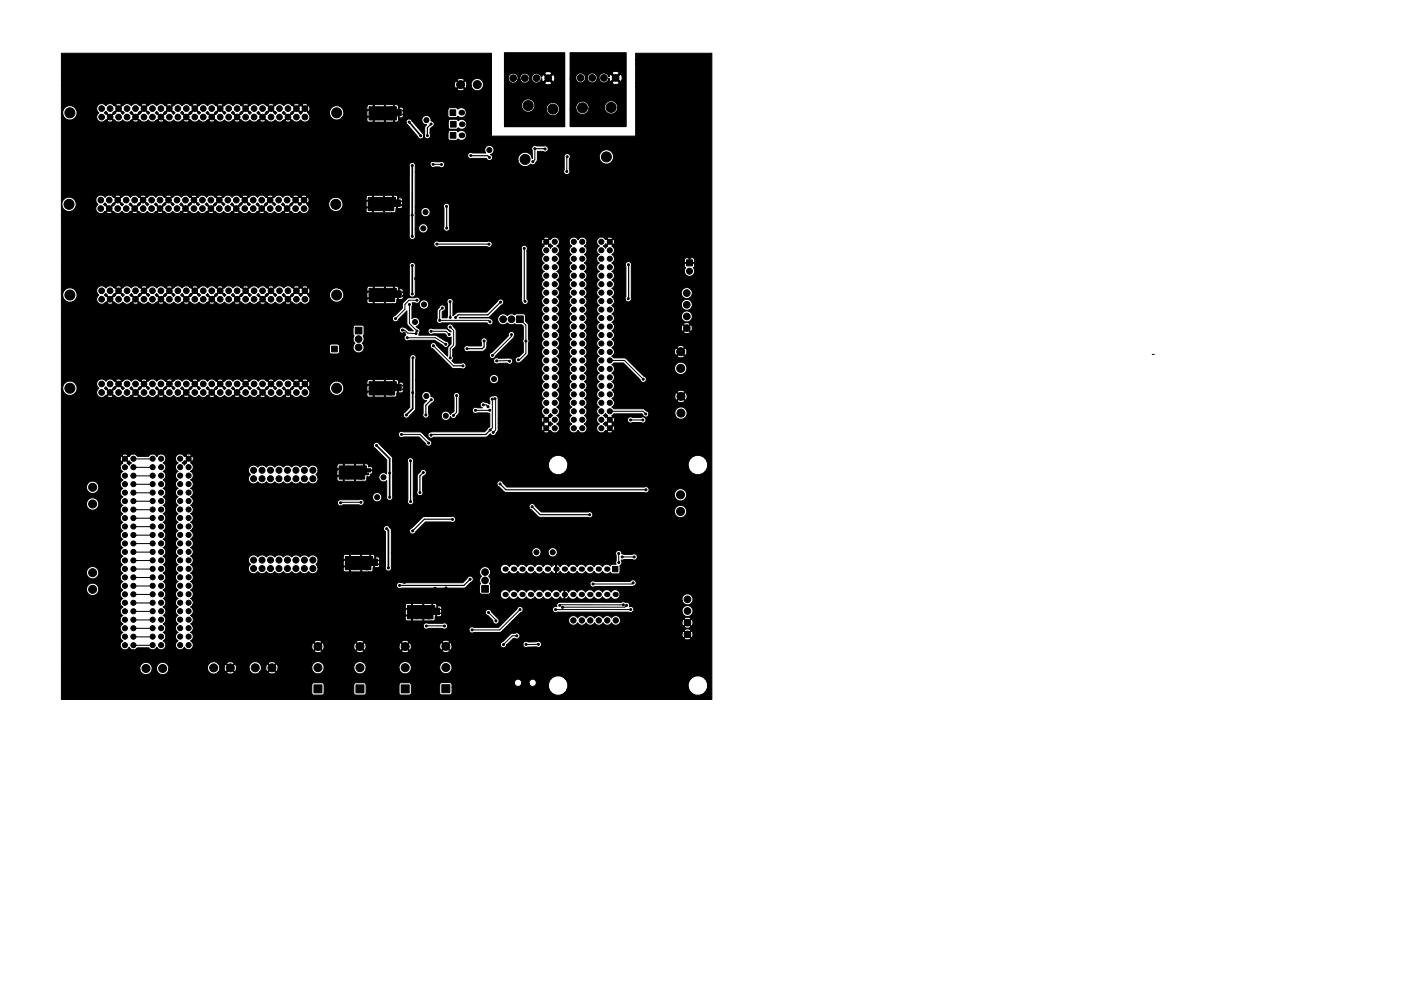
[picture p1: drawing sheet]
<svg xmlns="http://www.w3.org/2000/svg" width="420mm" height="297mm" viewBox="0 0 420 297" stroke-linecap="round" stroke-linejoin="round" font-family="sans-serif">
<g fill="#000" stroke="#000" stroke-width=".3">
<path d="M110.7 34h2.8v2h-2.8zM110.7 32h2.8v2h-2.8zM113.4 34h4v2h-4zM113.4 32h4v2h-4zM117.4 34h1.5v2h-1.5zM117.4 32h1.5v2h-1.5zM118.8 33.7h1.5v1h-1.5zM118.8 32.7h1.5v1h-1.5zM135 32.9h1.7v1.7h-1.7zM135.1 36.4h1.7v1.7h-1.7zM110.4 59.2h2.8v2h-2.8zM113.2 59.2h4v2h-4z"/>
<path d="M117.1 59.2h1.5v2h-1.5zM118.6 59.9h1.5v1h-1.5zM135 39.7h1.7v1.7h-1.7zM18.4 16h129l.1 24.8h43l.1-14.6h15.8l.2 .3a1 1 0 0 0 1.7 0 1 1 0 0 0-.7-1.5 1 1 0 0 0-1.2 1.2h-15.8v-1.2h12.9l.2 .3a1 1 0 0 0 1 .4 1 1 0 0 0 .8-.7h3.9l.1 .3a1 1 0 0 0 1.7 0 1 1 0 0 0-.7-1.5 1 1 0 0 0-1.1 1.2h-3.9v-.4a1 1 0 0 0-1.2-.8 1 1 0 0 0-.8 1.2h-12.9v-3h11.7l.2 .4a1 1 0 0 0 1 .4 1 1 0 0 0 .8-.8h6.3l.1 .4a1 1 0 0 0 1.7 0 1 1 0 0 0-.7-1.6 1 1 0 0 0-1.1 1.2h-6.3v-.4a1 1 0 0 0-1.2-.8 1 1 0 0 0-.8 1.2h-11.7v-2.9h12.9l.2 .4a1 1 0 0 0 1 .4 1 1 0 0 0 .8-.8h3.9l.1 .4a1 1 0 0 0 1.7 0 1 1 0 0 0-.7-1.6 1 1 0 0 0-1.1 1.2h-3.9v-.4a1 1 0 0 0-1.2-.8 1 1 0 0 0-.8 1.2h-12.9v-1.2h15.8l.2 .4a1 1 0 0 0 1.7 0 1 1 0 0 0-.7-1.6 1 1 0 0 0-1.2 1.2h-15.8v-1.9h22.9v193.7h-195.1v-3.3h6.8l.1 .4a1 1 0 0 0 1.7 0 1 1 0 0 0-.6-1.5 1 1 0 0 0-1.2 1.1h-6.8v-1.2h3.9l.1 .4a1 1 0 0 0 1 .4 1 1 0 0 0 .8-.8h3.9l.2 .4a1 1 0 0 0 1 .4 1 1 0 0 0 .8-.7h63.4v2.6l.7 .4h2.4l.4-.1 .2-.5v-2.4h8.9v2.6l.7 .4h2.3l.5-.1 .2-.5v-2.4h9.9v2.6l.6 .4h2.4l.5-.1 .2-.5v-2.5h8.5v2.7l.6 .4h2.4l.5-.2 .2-.5v-1.5h28.9a2.9 2.9 0 0 0 4.7 1.7h27.4l.1 .3a1 1 0 0 0 1.7 0 1 1 0 0 0-.7-1.5 1 1 0 0 0-1.1 1.2h-27.4l.9-1.2h23.5a1 1 0 0 0 1 .8 1 1 0 0 0 1-.8h3.9l.1 .3a.99 .99 0 0 0 1.3 .4 .99 .99 0 0 0 .5-1.2h5l.4 1a2.94 2.94 0 0 0 4.9 0 2.94 2.94 0 0 0-1.8-4.5 2.94 2.94 0 0 0-3.5 3.5h-5l-.1-.3a1 1 0 0 0-1.2-.4 1 1 0 0 0-.6 1.2h-3.9v-.4a1 1 0 0 0-1.2-.8 1 1 0 0 0-.8 1.2h-23.5l.2-1.7-.7-1.3h22.8a1 1 0 0 0 1 .8 1 1 0 0 0 1-.8h6.3l.1 .4a1 1 0 0 0 1.7 0 1 1 0 0 0-.6-1.5 1 1 0 0 0-1.2 1.1h-6.3v-.4a1 1 0 0 0-1.2-.7 1 1 0 0 0-.8 1.1h-22.8l-.6-.6a2.94 2.94 0 0 0-3.2 0 2.94 2.94 0 0 0-1.3 3.1h-28.9l-.2-1.2h18.9l.1 .4a1.11 1.11 0 0 0 1.2 .4 1.11 1.11 0 0 0 .8-.8h2.3l.1 .4a1.11 1.11 0 0 0 1.9 0 1.11 1.11 0 0 0-.7-1.7 1.11 1.11 0 0 0-1.3 1.3h-2.3v-.5a1.11 1.11 0 0 0-1.3-.8 1.11 1.11 0 0 0-.8 1.3h-18.9l-.5-.3h-2.4l-.4 .2-.2 .4h-8.5l-.2-.4-.5-.2h-2.4l-.4 .2-.2 .5h-9.9l-.4-.6-2.6-.1-.5 .2-.2 .5h-8.9l-.4-.6-2.6-.1-.5 .2-.2 .5h-63.4a1 1 0 0 0-1-1.3 1 1 0 0 0-1 1.2h-3.9v-.3a1 1 0 0 0-1.2-.8 1 1 0 0 0-.7 1.1h-3.9v-2.9h2.7l.1 .4a1 1 0 0 0 1 .4 1 1 0 0 0 .8-.8h6.3l.2 .4a1 1 0 0 0 1.6 0 1 1 0 0 0-.6-1.6 1 1 0 0 0-1.2 1.2h-6.3v-.4a1 1 0 0 0-1.2-.8 1 1 0 0 0-.7 1.2h-2.7v-1.6h23.5l.3 .7a1.87 1.87 0 0 0 1.9 .8 1.87 1.87 0 0 0 1.5-1.5h1.3l.3 .7a1.85 1.85 0 0 0 2 .8 1.85 1.85 0 0 0 1.4-1.6h11.6l.3 .6a1.83 1.83 0 0 0 2.9 .3h2.6l.1 .3a1.47 1.47 0 0 0 2.1-.3l-1.1-1.1-1.1 1.1h-2.6l.5-.9v-.7h1.3v.7l.3 .6 .3 .1 1.1-1.1h.4l1.1 1.1 .3-.1 .2-.7h3.8a1.84 1.84 0 0 0 3.1 1h2.6l.2 .2a1.47 1.47 0 0 0 2.1-.2l-1.2-1.2-1.1 1.2h-2.6l.6-1v-.6h1.3v.7l.3 .6 .2 .1 1.2-1.1h.3l1.1 1.1 .3-.1 .3-.7h10.1a1.87 1.87 0 0 0 1.9 1.5 1.87 1.87 0 0 0 1.8-1.5h8.9l.3 .7a1.87 1.87 0 0 0 1.9 .8 1.87 1.87 0 0 0 1.5-1.5h9.9l.3 .7a1.86 1.86 0 0 0 1.9 .8 1.86 1.86 0 0 0 1.4-1.5h8.6l.2 .6a1.84 1.84 0 0 0 1.8 .8 1.84 1.84 0 0 0 1.5-1.2h58.2l.2 .4a1 1 0 0 0 1 .4 1 1 0 0 0 .8-.8h3.9l.1 .4a1 1 0 0 0 1.7 0 1 1 0 0 0-.6-1.6 1 1 0 0 0-1.2 1.2h-3.9v-.4a1 1 0 0 0-1.2-.8 1 1 0 0 0-.8 1.2h-58.2l.1-1.2h61.1l.1 .4a1 1 0 0 0 1.7 0 1 1 0 0 0-.7-1.6 1 1 0 0 0-1.1 1.2h-61.1l-.2-.5a1.87 1.87 0 0 0-2.3-.6 1.87 1.87 0 0 0-1.1 2.1h-8.6v-.7a1.87 1.87 0 0 0-2.1-1.5 1.87 1.87 0 0 0-1.5 2.2h-9.9v-.7a1.87 1.87 0 0 0-2.2-1.5 1.87 1.87 0 0 0-1.5 2.2h-8.9v-.7a1.87 1.87 0 0 0-2.2-1.5 1.87 1.87 0 0 0-1.5 2.2h-10.1v-.8l-.3-.5-.3-.2-1.1 1.2h-.3l-1.2-1.2-.2 .2-.3 .7h-1.3l-.6-1h2.6l1.1 1.1 1.2-1.1-.2-.3a1.47 1.47 0 0 0-2.1 .3h-2.6l-.2-.3a1.87 1.87 0 0 0-2.1 0 1.87 1.87 0 0 0-.8 1.9h-3.8v-.7l-.2-.6-.3-.1-1.1 1.1h-.4l-1.1-1.1-.3 .1-.3 .7h-1.3l-.5-1h2.6l1.1 1.1 1.1-1.1-.1-.3a1.47 1.47 0 0 0-2.1 .3h-2.6l-.3-.3a1.87 1.87 0 0 0-2.1 0 1.87 1.87 0 0 0-.8 2h-11.6v-.6a1.87 1.87 0 0 0-2.2-1.5 1.87 1.87 0 0 0-1.5 2.2h-1.3v-.7a1.87 1.87 0 0 0-2.2-1.5 1.87 1.87 0 0 0-1.5 2.2h-23.5v-1.3h3.9l.1 .3a1 1 0 0 0 1 .5 1 1 0 0 0 .8-.8h3.9l.2 .3a1 1 0 0 0 1.6 .1 1 1 0 0 0-.6-1.6 1 1 0 0 0-1.2 1.2h-3.9v-.4a1 1 0 0 0-1.2-.8 1 1 0 0 0-.7 1.2h-3.9v-1.2h6.8l.1 .4a1 1 0 0 0 1.7 0 1 1 0 0 0-.6-1.6 1 1 0 0 0-1.2 1.2h-6.8v-3.1h75.8l.2 .3a1.47 1.47 0 0 0 2.1-.3h10.3l.2 .3a1.47 1.47 0 0 0 2.1-.3h11.3l.1 .3a1.34 1.34 0 0 0 2.1-.4h10l.1 .3a1.47 1.47 0 0 0 2.1-.3l-1.1-1.1-1.1 1.1h-10l-1.1-1-1.1 1.1h-11.3l-1.2-1.1-1.1 1.1h-10.3l-1.1-1.1-1.2 1.1h-75.8v-18.1h7.5a1.87 1.87 0 0 0 2.9 1.2 1.87 1.87 0 0 0 0-3.1 1.87 1.87 0 0 0-2.9 1.2v.7h-7.5v-5h7.5a1.87 1.87 0 0 0 2.9 1.2 1.87 1.87 0 0 0 0-3.1 1.87 1.87 0 0 0-2.9 1.2v.7h-7.5v-20.6h7.5a1.87 1.87 0 0 0 2.9 1.2 1.87 1.87 0 0 0 0-3.1 1.87 1.87 0 0 0-2.9 1.2v.7h-7.5v-5h7.5a1.87 1.87 0 0 0 2.9 1.2 1.87 1.87 0 0 0 0-3.1 1.87 1.87 0 0 0-2.9 1.2v.7h-7.5v-6.1h17.7l.2 .5 .6 .5-.2 .1a1.4 1.4 0 0 0 .2 2.5 1.38 1.38 0 0 0-.9 1.2 1.38 1.38 0 0 0 .9 1.3 1.38 1.38 0 0 0-.9 1.3 1.38 1.38 0 0 0 .9 1.2 1.38 1.38 0 0 0-.9 1.3 1.38 1.38 0 0 0 .9 1.3 1.38 1.38 0 0 0-.9 1.2 1.38 1.38 0 0 0 .9 1.3 1.38 1.38 0 0 0-.9 1.3 1.38 1.38 0 0 0 .9 1.3 1.38 1.38 0 0 0-.9 1.2 1.38 1.38 0 0 0 .9 1.3 1.38 1.38 0 0 0-.9 1.3 1.38 1.38 0 0 0 .9 1.2 1.38 1.38 0 0 0-.9 1.3 1.38 1.38 0 0 0 .9 1.3 1.38 1.38 0 0 0-.9 1.2 1.38 1.38 0 0 0 .9 1.3 1.38 1.38 0 0 0-.9 1.3 1.38 1.38 0 0 0 .9 1.3 1.38 1.38 0 0 0-.9 1.2 1.38 1.38 0 0 0 .9 1.3 1.38 1.38 0 0 0-.9 1.3 1.38 1.38 0 0 0 .9 1.2 1.38 1.38 0 0 0-.9 1.3 1.38 1.38 0 0 0 .9 1.3 1.38 1.38 0 0 0-.9 1.2 1.38 1.38 0 0 0 .9 1.3 1.38 1.38 0 0 0-.9 1.3 1.38 1.38 0 0 0 .9 1.3 1.38 1.38 0 0 0-.9 1.2 1.38 1.38 0 0 0 .9 1.3 1.38 1.38 0 0 0-.9 1.3 1.38 1.38 0 0 0 .9 1.2 1.38 1.38 0 0 0-.9 1.3 1.38 1.38 0 0 0 .9 1.3 1.38 1.38 0 0 0-.9 1.2 1.38 1.38 0 0 0 .9 1.3 1.4 1.4 0 0 0-.4 2.3 1.4 1.4 0 0 0 2.2-.4 1.4 1.4 0 0 0 2.5 .2h3.4l.4 .3a1.39 1.39 0 0 0 2-.5 1.41 1.41 0 0 0 2.3 .4 1.41 1.41 0 0 0-.4-2.3 1.38 1.38 0 0 0 .8-1.3 1.38 1.38 0 0 0-.8-1.2 1.38 1.38 0 0 0 .8-1.3 1.38 1.38 0 0 0-.8-1.3 1.38 1.38 0 0 0 .8-1.3 1.38 1.38 0 0 0-.8-1.2 1.38 1.38 0 0 0 .8-1.3 1.38 1.38 0 0 0-.8-1.3 1.38 1.38 0 0 0 .8-1.2 1.38 1.38 0 0 0-.8-1.3 1.38 1.38 0 0 0 .8-1.3 1.38 1.38 0 0 0-.8-1.2 1.38 1.38 0 0 0 .8-1.3 1.38 1.38 0 0 0-.8-1.3 1.38 1.38 0 0 0 .8-1.3 1.38 1.38 0 0 0-.8-1.2 1.38 1.38 0 0 0 .8-1.3 1.38 1.38 0 0 0-.8-1.3 1.38 1.38 0 0 0 .8-1.2 1.38 1.38 0 0 0-.8-1.3 1.38 1.38 0 0 0 .8-1.3 1.38 1.38 0 0 0-.8-1.2 1.38 1.38 0 0 0 .8-1.3 1.38 1.38 0 0 0-.8-1.3 1.38 1.38 0 0 0 .8-1.3 1.38 1.38 0 0 0-.8-1.2 1.38 1.38 0 0 0 .8-1.3 1.38 1.38 0 0 0-.8-1.3 1.38 1.38 0 0 0 .8-1.2 1.38 1.38 0 0 0-.8-1.3 1.38 1.38 0 0 0 .8-1.3 1.38 1.38 0 0 0-.8-1.2 1.38 1.38 0 0 0 .8-1.3 1.38 1.38 0 0 0-.8-1.3 1.38 1.38 0 0 0 .8-1.3 1.38 1.38 0 0 0-.8-1.2 1.38 1.38 0 0 0 .8-1.3 1.38 1.38 0 0 0-.8-1.3 1.38 1.38 0 0 0 .8-1.2 1.38 1.38 0 0 0-.8-1.3 1.38 1.38 0 0 0 .8-1.3 1.38 1.38 0 0 0-.8-1.2l.6-.5 .2-.5h2.9l.2 .5 .6 .4a1.38 1.38 0 0 0-.8 1.3 1.38 1.38 0 0 0 .8 1.3 1.38 1.38 0 0 0-.8 1.3 1.38 1.38 0 0 0 .8 1.2 1.38 1.38 0 0 0-.8 1.3 1.38 1.38 0 0 0 .8 1.3 1.38 1.38 0 0 0-.8 1.2 1.38 1.38 0 0 0 .8 1.3 1.38 1.38 0 0 0-.8 1.3 1.38 1.38 0 0 0 .8 1.2 1.38 1.38 0 0 0-.8 1.3 1.38 1.38 0 0 0 .8 1.3 1.38 1.38 0 0 0-.8 1.3 1.38 1.38 0 0 0 .8 1.2 1.38 1.38 0 0 0-.8 1.3 1.38 1.38 0 0 0 .8 1.3 1.38 1.38 0 0 0-.8 1.2 1.38 1.38 0 0 0 .8 1.3 1.38 1.38 0 0 0-.8 1.3 1.38 1.38 0 0 0 .8 1.2 1.38 1.38 0 0 0-.8 1.3 1.38 1.38 0 0 0 .8 1.3 1.38 1.38 0 0 0-.8 1.3 1.38 1.38 0 0 0 .8 1.2 1.38 1.38 0 0 0-.8 1.3 1.38 1.38 0 0 0 .8 1.3 1.38 1.38 0 0 0-.8 1.2 1.38 1.38 0 0 0 .8 1.3 1.38 1.38 0 0 0-.8 1.3 1.38 1.38 0 0 0 .8 1.2 1.38 1.38 0 0 0-.8 1.3 1.38 1.38 0 0 0 .8 1.3 1.38 1.38 0 0 0-.8 1.3 1.38 1.38 0 0 0 .8 1.2 1.38 1.38 0 0 0-.8 1.3 1.38 1.38 0 0 0 .8 1.3 1.38 1.38 0 0 0-.8 1.2 1.38 1.38 0 0 0 .8 1.3 1.38 1.38 0 0 0-.8 1.3 1.38 1.38 0 0 0 .8 1.2 1.38 1.38 0 0 0-.8 1.3 1.38 1.38 0 0 0 .8 1.3 1.4 1.4 0 0 0-.4 2.3 1.4 1.4 0 0 0 2.3-.5 1.39 1.39 0 0 0 1.5 .9 1.39 1.39 0 0 0 1.2-1.3h35.5v.7l.3 .6 .3 .1 1.1-1.1h.3l1.1 1.1 .3-.1 .3-1.3h8.9v.7l.3 .6 .3 .1 1.1-1.1h.3l1.1 1.1 .3-.1 .3-1.3h9.9v.7l.2 .6 .3 .1 1.1-1.1h.4l1.1 1.1 .3-.1 .2-1.4h8.6v.8l.2 .5 .3 .2 1.1-1.2h.4l1.1 1.2 .3-.2 .2-1.3h14.5l.2 .4a.97 .97 0 0 0 1 .3 .97 .97 0 0 0 .7-.8h4.9l.2 .4a.95 .95 0 0 0 1.3 .3l2.6-.1a.95 .95 0 0 0 1.5-.8 .95 .95 0 0 0-1.5-.7h-2.6a.95 .95 0 0 0-1.1 0 .95 .95 0 0 0-.4 .9h-4.9l2-2 1.3 .2 .4-.2h49.6l.1 .3a1.26 1.26 0 0 0 1.8-.3l-.9-1-1 1h-49.6l.2-.2a.92 .92 0 0 0-.2-1.2h48.9l.3 1.1 .2 .1 1-1h.4l.9 1 .3-.1a1.26 1.26 0 0 0-.3-1.8l-.9 .9h-.4l-1-.9-.2 .1-.3 .6h-48.9l-.8-.2-1.5 .2-2.5 2.4a.95 .95 0 0 0-.8 1.1h-14.5l-.2-.7-.3-.1-1.1 1.1h-.4l-1.1-1.1-.3 .1-.2 .7h-8.6l-.2-.6-.3-.1-1.1 1.1h-.4l-1.1-1.1-.3 .1-.2 .7h-9.9l-.3-.7-.3-.1-1.1 1.1h-.3l-1.1-1.1-.3 .1-.3 .7h-8.9l-.3-.7-.3-.1-1.1 1.1h-.3l-1.1-1.1-.3 .1-.3 .7h-35.5l-.3-1h36.5l1.2 1.1 1.1-1.1h10.3l1.1 1.1 1.2-1.1h11.3l1.1 1.1 1.1-1.2h10l1.1 1.2 1.1-1.2-.1-.2a1.47 1.47 0 0 0-2.1 .2h-10l-.1-.2a1.47 1.47 0 0 0-2.1 .3h-11.3l-.2-.3a1.47 1.47 0 0 0-2.1 .3h-10.3l-.2-.3a1.47 1.47 0 0 0-2.1 .3h-36.5l-.5-.4 .2-.1a1.4 1.4 0 0 0-.2-2.5l.6-.5h82.8a.94 .94 0 0 0 1.5 .6h7.8l.9-.6h54.4l1 1 .9-1-.1-.3a1.26 1.26 0 0 0-1.8 .3h-54.4l1.1-1.2h53.3l.1 .3a1.26 1.26 0 0 0 1.8-.3l-.9-1-1 1h-53.3l1.6-1.6h17l.2 .6a1.44 1.44 0 0 0 2.5-.2 1.42 1.42 0 0 0 1.3 .8 1.42 1.42 0 0 0 1.3-.8 1.42 1.42 0 0 0 1.2 .8 1.42 1.42 0 0 0 1.3-.8 1.42 1.42 0 0 0 1.3 .8 1.42 1.42 0 0 0 1.2-.8 1.42 1.42 0 0 0 1.3 .8 1.42 1.42 0 0 0 1.3-.8 1.43 1.43 0 0 0 1.4 .8 1.43 1.43 0 0 0 1.2-1h18.5l.3 1.1 .2 .1 1-1h.4l.9 1 .3-.1a1.26 1.26 0 0 0-.3-1.8l-.9 .9h-.4l-1-.9-.2 .1-.3 .6h-18.5v-.9h19.2l1 1 .9-1a1.17 1.17 0 0 0-1.9 0h-19.2l-.1-.3a1.44 1.44 0 0 0-2.5 .1 1.42 1.42 0 0 0-1.3-.8 1.42 1.42 0 0 0-1.3 .8 1.42 1.42 0 0 0-1.2-.8 1.42 1.42 0 0 0-1.3 .8 1.42 1.42 0 0 0-1.3-.8 1.42 1.42 0 0 0-1.2 .8 1.42 1.42 0 0 0-1.3-.8 1.42 1.42 0 0 0-1.3 .8 1.45 1.45 0 0 0-1.7-.7 1.45 1.45 0 0 0-1 1.6h-17l3.4-3.3h8.8a.94 .94 0 0 0 1.5 .6h21.4l.7 .1 .4-.1h14.8l.3 .6a1.67 1.67 0 0 0 2.8 0 1.67 1.67 0 0 0-1.1-2.6 1.67 1.67 0 0 0-2 2h-14.8l.2-.3a.94 .94 0 0 0 0-1.1 .94 .94 0 0 0-1.2-.2 1.02 1.02 0 0 0-.1-1.1 1.02 1.02 0 0 0-1.1-.3h-19.4a.97 .97 0 0 0-1.1 1.4 .94 .94 0 0 0-1 .1 .94 .94 0 0 0-.3 .9h-8.8v-.4a.95 .95 0 0 0-1-.7 .95 .95 0 0 0-.9 .8l-5.5 5.4h-7.4l-.3-.1a.95 .95 0 0 0-1.2 1.1h-82.8l.1-1.2h69l.2 .4a.93 .93 0 0 0 1.4 .2h4.3a.95 .95 0 0 0 1.5-.7 .95 .95 0 0 0-1.5-.9l-4.7-.1a.95 .95 0 0 0-1.2 1.1h-69l-.7-.8a1.36 1.36 0 0 0 .4-2.2h63.9v.8l.3 .4 1.5 .1 .2-1.5h.2l.2 1.5h2.8l.1-.1v-1.4l-69.2 .2-.4-.3 .2-.1a1.36 1.36 0 0 0 .5-1.6h63.6l.2 1.6h1.8v-1.8h.2v1.8h3.1v-1.8h.3v3.4l.1 .1 3-.1 .7-2.2v.9l1 .2 .6-.6v-.3l-.4-.2h.1h13.3l.5 .6 1.8 1.6a.96 .96 0 0 0 1.4 1 .96 .96 0 0 0 .1-1.7l-1.9-1.9a.95 .95 0 0 0-1.1-.8 .95 .95 0 0 0-.8 1.2h-13.3l.3-.7-.4-.5 .4-.1-.1-.6-.4-.3h-.6l-.2 1-.3 .1 .1-1.3-.5-.5-.8 .1 .1 1.6-.3 .1-7.8-.1-.2 .2h-63.6l-.7-.9 .6-.5h63.7l.2 1h1.8v-1.4h.2v1.4h3.1v-1.4h.3v1.4h2.4l.1-.2v-.8l-.3-.5-2.2 .1-5-.1-.6 .5h-63.7l.2-.5-.2-.9h146.7l.3 .6a1.67 1.67 0 0 0 2.8 0 1.67 1.67 0 0 0-1.1-2.6 1.67 1.67 0 0 0-2 2h-146.7l-.6-.6a1.26 1.26 0 0 0 .8-1.2h92.1a1.42 1.42 0 0 0 1.1 1.4 1.42 1.42 0 0 0 1.6-.7 1.41 1.41 0 0 0 1.2 .8 1.41 1.41 0 0 0 1.3-.8 1.41 1.41 0 0 0 1.3 .8 1.41 1.41 0 0 0 1.2-.8 1.41 1.41 0 0 0 1.3 .8 1.41 1.41 0 0 0 1.3-.8 1.41 1.41 0 0 0 1.2 .8 1.41 1.41 0 0 0 1.3-.8 1.41 1.41 0 0 0 1.3 .8 1.41 1.41 0 0 0 1.3-.8 1.41 1.41 0 0 0 1.2 .8 1.41 1.41 0 0 0 1.3-.9l.5 .6 .6 .1v-2.6h.3v2.6l.6-.1 .5-.6 .3 .4a1.42 1.42 0 0 0 2.3-.3 1.41 1.41 0 0 0 1.2 .8 1.41 1.41 0 0 0 1.3-.8 1.41 1.41 0 0 0 1.3 .8 1.41 1.41 0 0 0 1.3-.8 1.41 1.41 0 0 0 1.2 .8 1.41 1.41 0 0 0 1.3-.8 1.41 1.41 0 0 0 1.3 .8 1.41 1.41 0 0 0 1.2-.8 1.43 1.43 0 0 0 2.2 .4 1.43 1.43 0 0 0 0-2.2 1.43 1.43 0 0 0-2.2 .4 1.41 1.41 0 0 0-1.2-.8 1.41 1.41 0 0 0-1.3 .8 1.41 1.41 0 0 0-1.3-.8 1.41 1.41 0 0 0-1.2 .8 1.41 1.41 0 0 0-1.3-.8 1.41 1.41 0 0 0-1.3 .8 1.41 1.41 0 0 0-1.3-.8 1.41 1.41 0 0 0-1.2 .8 1.41 1.41 0 0 0-1.3-.8 1.41 1.41 0 0 0-1.3 .9l-.9-.8-1.1 .2-.5 .6-.3-.5a1.42 1.42 0 0 0-2.2 .4 1.41 1.41 0 0 0-1.3-.8 1.41 1.41 0 0 0-1.3 .8 1.41 1.41 0 0 0-1.3-.8 1.41 1.41 0 0 0-1.2 .8 1.41 1.41 0 0 0-1.3-.8 1.41 1.41 0 0 0-1.3 .8 1.41 1.41 0 0 0-1.2-.8 1.41 1.41 0 0 0-1.3 .8 1.41 1.41 0 0 0-1.3-.8 1.41 1.41 0 0 0-1.2 .8 1.42 1.42 0 0 0-1.6-.7 1.42 1.42 0 0 0-1.1 1.4h-92.1l-.2-.9-.6-.5 .5-.4 .3-.7h60.9a.95 .95 0 0 0 1.4 .6h18.8l1.1-.8h3.6l.2 2.5 .5 .2h2l.4-.2 .2-.5-.1-2.3h29.9l.2 .4a.94 .94 0 0 0 1.3 .2l11.4-.1a.97 .97 0 0 0 .9-1.4 .97 .97 0 0 0-1.7 0h-10.6a.95 .95 0 0 0-1.1-.1 .95 .95 0 0 0-.4 1h-29.9l-.1-.3a1.61 1.61 0 0 0-.4-2.2 1.61 1.61 0 0 0 .3-2.2l3.3 .1a1.42 1.42 0 0 0 1.1 1.4 1.42 1.42 0 0 0 1.6-.8 1.41 1.41 0 0 0 1.2 .8 1.41 1.41 0 0 0 1.3-.8 1.41 1.41 0 0 0 1.3 .8 1.41 1.41 0 0 0 1.2-.8 1.41 1.41 0 0 0 1.3 .8 1.41 1.41 0 0 0 1.3-.8 1.41 1.41 0 0 0 1.2 .8 1.41 1.41 0 0 0 1.3-.8 1.41 1.41 0 0 0 1.3 .8 1.41 1.41 0 0 0 1.3-.8l.5 .6h.6v-2.5h.3v2.5h.6l.5-.6 .3 .4a1.42 1.42 0 0 0 2.2-.4 1.41 1.41 0 0 0 1.3 .8 1.41 1.41 0 0 0 1.3-.8 1.41 1.41 0 0 0 1.2 .8 1.41 1.41 0 0 0 1.3-.8 1.41 1.41 0 0 0 1.3 .8 1.41 1.41 0 0 0 1.3-.8 1.41 1.41 0 0 0 1.2 .8 1.41 1.41 0 0 0 1.3-.8 1.39 1.39 0 0 0 2.4 .3l.1 .3 .5 .2 2.1-.2 .2-.4-.1-1.9a1.07 1.07 0 0 0 .4-1.7l3.4-.1a.95 .95 0 0 0 1.4-.8 .95 .95 0 0 0-1.5-.7l-3.1-.2a.95 .95 0 0 0-1.2-1 .95 .95 0 0 0-.5 1.5v2.6l-1.3 .1-.4 .5a1.39 1.39 0 0 0-2.4 .2 1.41 1.41 0 0 0-1.3-.8 1.41 1.41 0 0 0-1.2 .8 1.41 1.41 0 0 0-1.3-.8 1.41 1.41 0 0 0-1.3 .8 1.41 1.41 0 0 0-1.3-.8 1.41 1.41 0 0 0-1.2 .8 1.41 1.41 0 0 0-1.3-.8 1.41 1.41 0 0 0-1.3 .8 1.41 1.41 0 0 0-1.2-.8 1.41 1.41 0 0 0-1.3 .8l-.9-.7-1.1 .1-.5 .6-.3-.4a1.42 1.42 0 0 0-2.3 .4 1.41 1.41 0 0 0-1.3-.8 1.41 1.41 0 0 0-1.2 .8 1.41 1.41 0 0 0-1.3-.8 1.41 1.41 0 0 0-1.3 .8 1.41 1.41 0 0 0-1.2-.8 1.41 1.41 0 0 0-1.3 .8 1.41 1.41 0 0 0-1.3-.8 1.41 1.41 0 0 0-1.2 .8 1.42 1.42 0 0 0-1.6-.8 1.42 1.42 0 0 0-1.1 1.4h-3.3l-.4-.4a1.65 1.65 0 0 0-2.3 .4 1.65 1.65 0 0 0 .3 2.2 1.59 1.59 0 0 0-.3 2.3l-.3 .5h-3.6l1.3-1.1a.95 .95 0 0 0 0-1.6 .95 .95 0 0 0-1.4 .6l-1.3 1.3h-18.5a.95 .95 0 0 0-1 0 .95 .95 0 0 0-.4 1h-60.9l-.2-.9-.6-.5 .2-.1a1.4 1.4 0 0 0-.2-2.4 1.38 1.38 0 0 0 .8-1.3 1.38 1.38 0 0 0-.8-1.3l.5-.5 .3-.5h16.5l.6 1-.4 .3a1.56 1.56 0 0 0 .5 2.2 1.56 1.56 0 0 0 2.1-.4 1.55 1.55 0 0 0 2.6 0 1.55 1.55 0 0 0 2.5 0 1.55 1.55 0 0 0 2.5 0 1.55 1.55 0 0 0 2.6 0 1.55 1.55 0 0 0 2.5 0 1.55 1.55 0 0 0 2.6 0 1.55 1.55 0 0 0 1.9 .5 1.55 1.55 0 0 0 .8-1.7h7.6v.8l.3 .4 1.5 .1 .1-1.5h.3l.2 1.5h2.7l.2-1.5-12.9 .2-.6-1 .7-1h7.5l.2 1.5h1.7v-1.7h.3v1.7h3.1v-1.7h.3v3.3l2.9 .2 .5-.5v-.8l.4-1 .2 1h.8l.4-.2 .1-.6-.3-.2 .3-.4v-.4l-.3-.4 .3-.1v-.4l-.2-.4-.9-.1-.1 1-.3 .1v-1.6l-.4-.2h-.6l-.1 1.7h-.3l-15.5 .2v-.5l-.6-.9h8.1l.2 1h1.7v-1.4h.3v1.4h3.1v-1.4h.3v1.4h2.4l.1-1-.3-.5-2.2 .1-5.1-.1-.5 .5h-8.1a1.51 1.51 0 0 0-2.2 .3 1.55 1.55 0 0 0-2.6 0 1.55 1.55 0 0 0-2.5 0 1.55 1.55 0 0 0-2.6 0 1.55 1.55 0 0 0-2.5 0 1.55 1.55 0 0 0-2.5 0 1.55 1.55 0 0 0-2.6 0 1.56 1.56 0 0 0-1.9-.6 1.56 1.56 0 0 0-.9 1.8h-16.5l-.2-1-.6-.5 .2-.1a1.4 1.4 0 0 0-.2-2.5 1.38 1.38 0 0 0 .8-1.2 1.38 1.38 0 0 0-.8-1.3 1.38 1.38 0 0 0 .8-1.3 1.38 1.38 0 0 0-.8-1.2l.5-.5h57.3l.6 .8v10.5a.94 .94 0 0 0 .9 1.3 .94 .94 0 0 0 .9-1.3v-4.1h42.1a1.41 1.41 0 0 0 1.4 1.2 1.41 1.41 0 0 0 1.4-1.2h2.1l.2 .5a1.41 1.41 0 0 0 2.3 0 1.41 1.41 0 0 0-.9-2.1 1.41 1.41 0 0 0-1.6 1.6h-2.1v-.5a1.41 1.41 0 0 0-1.7-1.1 1.41 1.41 0 0 0-1.1 1.6h-42.1v-6.5h5.4l.2 .4a.95 .95 0 0 0 .9 .4 .95 .95 0 0 0 .8-.7l2.9-3h7.5a.94 .94 0 0 0 1.6-.6 .94 .94 0 0 0-1.4-1l-8.4 .1-3.9 3.7-.2 .7h-5.4a1.78 1.78 0 0 0-1.6-1.8 .95 .95 0 0 0-.8 1.1h-57.3a1.39 1.39 0 0 0-.5-2.1 1.38 1.38 0 0 0 .8-1.2 1.38 1.38 0 0 0-.8-1.3 1.34 1.34 0 0 0 .6-1.9h100.9l2.7 2.7 .6 .3 14.7 .1a.94 .94 0 0 0 1-.4 .94 .94 0 0 0-.1-1.1h24.7l.2 .6a1.87 1.87 0 0 0 3.1 .1 1.87 1.87 0 0 0-1.1-2.9 1.87 1.87 0 0 0-2.2 2.2h-24.7l-.6-.4-14.7 .2-1.9-2.2a.95 .95 0 0 0-1.2-.3 .95 .95 0 0 0-.5 1.1h-100.9l-.6-.7 .6-.5h43.4a.94 .94 0 0 0 .7 .7 .94 .94 0 0 0 .9-.3h4.9a.95 .95 0 0 0 1.5-.8 .95 .95 0 0 0-1.5-.7h-5.4a.95 .95 0 0 0-1.1 1.1h-43.4l.2-1-.3-.6h54a1.41 1.41 0 0 0 2.2 .9 1.41 1.41 0 0 0 0-2.3 1.41 1.41 0 0 0-2.2 .9v.5h-54l-.5-.4a1.38 1.38 0 0 0 .8-1.3 1.38 1.38 0 0 0-.8-1.2 1.38 1.38 0 0 0 .8-1.3 1.38 1.38 0 0 0-.8-1.3 1.38 1.38 0 0 0 .8-1.2 1.38 1.38 0 0 0-.8-1.3h17.3l.6 .9a1.56 1.56 0 0 0-.2 2.4 1.56 1.56 0 0 0 2.4-.2 1.55 1.55 0 0 0 2.6 0 1.55 1.55 0 0 0 2.5 0 1.55 1.55 0 0 0 2.5 0 1.55 1.55 0 0 0 2.6 0 1.55 1.55 0 0 0 2.5 0 1.55 1.55 0 0 0 2.6 0 1.54 1.54 0 0 0 2 .5 1.54 1.54 0 0 0 .6-2h5.9v.8l.2 .5 1.5 .1 .2-1.6h.2l.2 1.6h2.8l.1-.2v-1.4l-11.1 .2-.5-.7 .4-.4 .3-.9h5.7l.1 1.6h1.8v-1.7h.2v1.7h3.1v-1.7l-10.9 .1a1.41 1.41 0 0 0-1-1.4h6.7l.1 1h1.8v-1.3h.2v1.3h3.1v-1.3h.3v4.9l.1 .2 3-.1 .3-.5 .1-.9 .7 .1 .3-.5-.1-.2 .5-.2 .2-.4-.1-.5h-1.1l-.1-.3 1.2 .1 .1-.8-.5-.3-.7 .2-.1-.7-.4-.3-.7 .2-.2 .9-.3-1.1-2.2 .2-5-.2-.5 .5h-6.7a1.47 1.47 0 0 0-1.8 .6 1.55 1.55 0 0 0-2.6 0 1.55 1.55 0 0 0-2.5 0 1.55 1.55 0 0 0-2.6 0 1.55 1.55 0 0 0-2.5 0 1.55 1.55 0 0 0-2.5 0 1.55 1.55 0 0 0-2.6 0 1.56 1.56 0 0 0-1.9-.6 1.56 1.56 0 0 0-.9 1.8h-17.3l.2-.1a1.4 1.4 0 0 0-.2-2.4l.2-.3-.8-.8-.8 .8 .2 .2-.7 .7-.7-.7 .7-.6 .3 .2 .8-.8h.3l.8 .8a.93 .93 0 0 0 0-1.6l-.8 .8h-.3l-.8-.8-.3 .2-.3-.4h.8l.8 .8 .8-.8a.93 .93 0 0 0-1.6 0h-.8l-.2-.2a1.42 1.42 0 0 0-1.6 0 1.42 1.42 0 0 0-.6 1.5h-2.9v-.6a1.41 1.41 0 0 0-1.2-1.1 1.41 1.41 0 0 0-1.5 .8 1.38 1.38 0 0 0-1.2-.8 1.38 1.38 0 0 0-1.2 .7l-3.4-.1a1.4 1.4 0 0 0-2.5 .2l-.3-.2-.8 .8 .8 .8 .3-.2 .7 .7-.7 .7-.6-.7 .2-.3-.8-.8-.8 .8 .2 .3-.6 .4-.2 1.1h-17.7v-3h17.7l.1 .9 .3 .1 .8-.8-.8-.8-.3 .1-.1 .5h-17.7v-.8h18.3l.8 .8 .8-.8a.93 .93 0 0 0-1.6 0h-18.3v-2.8h93.6l4 4.1v4.3l-.2-.2a1.4 1.4 0 0 0-1.9 .3 1.4 1.4 0 0 0 .2 1.9 1.4 1.4 0 0 0 1.9 0l-.1 4.8a.95 .95 0 0 0 1 1.1 .95 .95 0 0 0 .9-1.2v-10.5h4.4l.1 .4-.1 11.5a.95 .95 0 0 0 1.1 1.1 .95 .95 0 0 0 .6-1.4v-1.2h78.4a1.87 1.87 0 0 0 2.8 1.2 1.87 1.87 0 0 0 0-3.1 1.87 1.87 0 0 0-2.8 1.1v.8h-78.4v-.9h1.1a.95 .95 0 0 0 1.3 .8 .95 .95 0 0 0 .4-1.4v-2h22.3l2.1 2.2 .6 .2 41.8 .1a.95 .95 0 0 0 1.2-1.1 .95 .95 0 0 0-1.5-.6h-41.2l-1.1-1.2a.95 .95 0 0 0-1.1-.7 .95 .95 0 0 0-.8 1.1h-22.3v-2.2l.8-.6a.95 .95 0 0 0 0-1.5 .95 .95 0 0 0-1.5 .5l-.9 1.3-.1 5.1h-1.1v-7.8h40.6l.4 1a2.94 2.94 0 0 0 3.1 1.3 2.94 2.94 0 0 0 2.3-2.3h36.1l.4 1a2.94 2.94 0 0 0 4.9 0 2.94 2.94 0 0 0-1.8-4.5 2.94 2.94 0 0 0-3.5 3.5h-36.1v-1.2a2.94 2.94 0 0 0-3.5-2.3 2.94 2.94 0 0 0-2.3 3.5h-40.6v-1.5a.95 .95 0 0 0-.7-1.3 .95 .95 0 0 0-1 1.1h-4.4l-.3-1.4-3.8-3.9a.95 .95 0 0 0-1.2-.4 .95 .95 0 0 0-.5 1.1h-93.6v-3.3h101.1l.1 .3a.94 .94 0 0 0 1.4 .3h4.6l2 1.9a.95 .95 0 0 0 1 .9 .95 .95 0 0 0 .9-.9 .95 .95 0 0 0-.8-1l-1.3-1.3h.9a.94 .94 0 0 0 .7 .8 .94 .94 0 0 0 1-.4h15.7l.5-.2 .8-.8a.94 .94 0 0 0 1 .6 .94 .94 0 0 0 .8-.8l.4-.5h13.8l.1 .3a1.01 1.01 0 0 0 1.5-.3l-.8-.8-.8 .8h-13.8l.2-1.2h13l.2 1 .2 .1 .9-.8-.9-.8h-.2l-.2 .5h-13v-1.3h13.6l.2 .3-.2 .3 .8 .8 .8-.8-.2-.3 .2-.3-.8-.8-.8 .8h-13.6v-1.2h13l.2 .9 .2 .1 .9-.8-.9-.8-.2 .1-.2 .5h-13v-6a1 1 0 0 0-.5-.9 1 1 0 0 0-1.1 0 .94 .94 0 0 0-1 .4 .94 .94 0 0 0 .1 1.1v.9l-.8-.5h-.6a.94 .94 0 0 0-1.4 .3 .94 .94 0 0 0 .5 1.3h-1.5a.95 .95 0 0 0-1.5 .8 .95 .95 0 0 0 1.6 .8l3.7 .1v4l-.4 .2-1.2 1.3h-15.8l-1 .5-.2 .7h-.9l-.9-.9-.5-.2h-5l-.4-.2a.95 .95 0 0 0-1.1 1.1h-101.1v-5.8h102.5l.2 .3a.94 .94 0 0 0 1.6-.1l1.9-2 .1-3.8h1.8l.6 .9 .8 .2-.9 1-.2 3.1a.95 .95 0 0 0 .6 1.1 .95 .95 0 0 0 1.1-.4h3.8l.2 .5a1.4 1.4 0 0 0 1.5 .6 1.4 1.4 0 0 0 1.1-1.2 .94 .94 0 0 0 1 .7 .94 .94 0 0 0 .8-.8l.8-1.1v-4.5a.95 .95 0 0 0-.1-1.2 .95 .95 0 0 0-1.3 0 .95 .95 0 0 0-.1 1.2v4.2l-1.1 1a1.41 1.41 0 0 0-1.7-1.1 1.41 1.41 0 0 0-1.1 1.7h-3.8v-3.1l1.1-1.1a.94 .94 0 0 0 .7-1 .94 .94 0 0 0-1.1-.8 1.41 1.41 0 0 0-1.4-1.6 1.41 1.41 0 0 0-1.3 1.7h-1.8v-5.1h22.1l.2 .5a1.41 1.41 0 0 0 2.3 0 1.41 1.41 0 0 0-.9-2.2 1.41 1.41 0 0 0-1.6 1.7h-22.1v-6.2a.95 .95 0 0 0-.6-1.4 .95 .95 0 0 0-1.2 1v14.8l-1.8 1.8-.2 .7h-102.5v-7.8h.4l.3 .8a2.16 2.16 0 0 0 2.9 .7 2.16 2.16 0 0 0 .9-2.9h6.1l.7 1a1.5 1.5 0 0 0-.4 2.2 1.5 1.5 0 0 0 2.2 .1h.7v.2a1.1 1.1 0 0 0 1.7-.2l-.9-.9-.8 .9h-.7l1.3-1.1h.4l.9 .9 .2-.1a1.5 1.5 0 0 0 2.5 .1 1.47 1.47 0 0 0 2.4 .2h.6l.1 .2a1.1 1.1 0 0 0 1.6-.2l-.9-.9-.8 .9h-.6l1.3-1.1h.3l.9 .9 .2-.1a1.5 1.5 0 0 0 2.5 .1 1.47 1.47 0 0 0 2.4 .2h.6l.1 .2a1.1 1.1 0 0 0 1.6-.2l-.8-.9-.9 .9h-.6l1.3-1.1h.3l.9 .9 .2-.1a1.5 1.5 0 0 0 2.6 .1 1.47 1.47 0 0 0 2.3 .2h.6l.1 .2a1.1 1.1 0 0 0 1.6-.2l-.8-.9-.9 .9h-.6l1.3-1.1h.4l.8 .9 .2-.1a1.5 1.5 0 0 0 2.6 .1 1.47 1.47 0 0 0 2.3 .2h.6l.1 .2a1.1 1.1 0 0 0 1.7-.2l-.9-.9-.9 .9h-.6l1.3-1.1h.4l.8 .9 .3-.1a1.5 1.5 0 0 0 2.5 .1 1.47 1.47 0 0 0 2.3 .2h.7v.2a1.1 1.1 0 0 0 1.7-.2l-.9-.9-.8 .9h-.7l1.3-1.1h.4l.9 .9 .2-.1a1.5 1.5 0 0 0 2.5 .1 1.47 1.47 0 0 0 2.4 .2h.6l.1 .2a1.1 1.1 0 0 0 1.6-.2l-.9-.9-.8 .9h-.6l1.3-1.1h.3l.9 .9 .2-.1a1.5 1.5 0 0 0 2.5 .1 1.47 1.47 0 0 0 2.4 .2h.6l.1 .2a1.1 1.1 0 0 0 1.6-.2l-.8-.9-.9 .9h-.6l1.3-1.1h.3l.9 .9 .2-.1a1.5 1.5 0 0 0 2.6 .1 1.51 1.51 0 0 0 2.1 .4 1.51 1.51 0 0 0 .4-2.1h6.1l.4 .8a2.15 2.15 0 0 0 3.5 .1h7.3v.8l.3 .4 1.5 .1 .2-1.5h.2l.2 1.5h2.8l.1-1.5-12.6 .2 .4-.9-.1-1.1h7l.2 1.6h1.8v-1.8h.2v1.8h3.1v-1.8h.3v3.4l2.9 .1 .5-.5v-.7l.4-1.1 .2 1.1h.8l.5-.3 .1-.6-.4-.2 .4-.4v-.3l-.4-.5 .4-.1v-.4l-.3-.4-.8-.1-.2 1-.3 .1v-1.5l-.4-.3h-.6l-.1 1.7-.3 .1-15 .1-.8-1.1-.7-.3h8.5l.2 1h1.8v-1.4h.2v1.4h3.1v-1.4h.3v1.4h2.4l.1-1-.3-.5-2.2 .1-5-.1-.6 .5-8.6-.1a2.18 2.18 0 0 0-2.6 2.6h-6.1l-1.3-1.5-1.2 1.5-1.3-1.5-1.3 1.5h-.2l-.9 .8h-.3l-1.6-1.2 .5-.5 1.3 1.6 1.2-1.6 .3 .1 .8-.9h.4l.8 .9h.5l.9-.9h.3l.9 .9a1.02 1.02 0 0 0 0-1.8l-.9 .9h-.3l-.9-.9h-.5l-.8 .9h-.4l-1.3-1h.6l.9 .8 .9-.8h.8l.8 .8 .9-.8-.1-.3a1.1 1.1 0 0 0-1.6 .3h-.8l-.1-.3a1.1 1.1 0 0 0-1.7 .3h-.6l-.2-.3a1.5 1.5 0 0 0-2.1 .5 1.5 1.5 0 0 0-2.6 0l-.2-.1-.8 .9 1.5 1.3-.4 .4-1.3-1.5-1.3 1.5h-.2l-.9 .8h-.3l-1.6-1.2 .5-.5 1.2 1.6 1.3-1.6 .2 .1 .9-.9-1.3-1h.6l.9 .8 .8-.8a1.02 1.02 0 0 0-1.7 0h-.6l-.2-.3a1.5 1.5 0 0 0-2.1 .5 1.5 1.5 0 0 0-2.6 0l-.2-.1-.9 .9 1.6 1.3-.5 .4-1.2-1.5-1.3 1.5h-.2l-.9 .8h-.4l-1.5-1.2 .4-.5 1.3 1.6 1.3-1.6 .2 .1 .9-.9-1.3-1h.6l.9 .8 .8-.8a1.02 1.02 0 0 0-1.7 0h-.6l-.2-.3a1.5 1.5 0 0 0-2.1 .5 1.5 1.5 0 0 0-2.6 0l-.2-.1-.9 .9 1.6 1.3-.5 .4-1.3-1.5-1.2 1.5h-.3l-.8 .8h-.4l-1.5-1.2 .4-.5 1.3 1.6 1.3-1.6 .2 .1 .9-.9-1.3-1h.6l.8 .8 .9-.8a1.02 1.02 0 0 0-1.7 0h-.6l-.3-.3a1.5 1.5 0 0 0-2.1 .5 1.5 1.5 0 0 0-2.5 0l-.2-.1-.9 .9 1.5 1.3-.4 .4-1.3-1.5-1.3 1.5h-.2l-.8 .8h-.4l-1.5-1.2 .4-.5 1.3 1.6 1.3-1.6 .2 .1 .8-.9-1.3-1h.7l.8 .8 .9-.8a1.02 1.02 0 0 0-1.7 0h-.7l-.2-.3a1.5 1.5 0 0 0-2.1 .5 1.5 1.5 0 0 0-2.5 0l-.3-.1-.8 .9 1.5 1.3-.4 .4-1.3-1.5-1.3 1.5h-.2l-.9 .8h-.3l-1.6-1.2 .5-.5 1.3 1.6 1.2-1.6 .3 .1 .8-.9-1.3-1h.6l.9 .8 .9-.8a1.02 1.02 0 0 0-1.8 0h-.6l-.2-.3a1.5 1.5 0 0 0-2.1 .5 1.5 1.5 0 0 0-2.6 0l-.2-.1-.8 .9 1.5 1.3-.4 .4-1.3-1.5-1.3 1.5h-.2l-.9 .8h-.3l-1.6-1.2 .5-.5 1.2 1.6 1.3-1.6 .2 .1 .9-.9-1.3-1h.6l.9 .8 .8-.8a1.02 1.02 0 0 0-1.7 0h-.6l-.2-.3a1.5 1.5 0 0 0-2.1 .5 1.5 1.5 0 0 0-2.6 0l-.2-.1-.9 .9 1.6 1.3-.5 .4-1.2-1.5-1.3 1.5h-.2l-.9 .8h-.4l-1.5-1.2 .4-.5 1.3 1.6 1.3-1.6 .2 .1 .9-.9-1.3-1h.6l.9 .8 .8-.8a1.02 1.02 0 0 0-1.7 0h-.6l-.2-.3a1.5 1.5 0 0 0-2.1 .5 1.51 1.51 0 0 0-1.9-.6 1.51 1.51 0 0 0-.9 1.7h-6.1l-.1-.2a2.18 2.18 0 0 0-2.7-.8 2.18 2.18 0 0 0-1.3 2.4h-.4v-13h80.4l.1 1.9 .6 .4 2.1-.2 .2-.4v-1.7l-.2-.5-.4-.2-2 .1-.4 .6h-80.4v-5.7h87.5v2l.3 .5a1.59 1.59 0 0 0 .3 2.3 1.65 1.65 0 0 0-.2 2.4 1.65 1.65 0 0 0 2.4 0 1.65 1.65 0 0 0-.1-2.4 1.59 1.59 0 0 0 .3-2.3l.3-.5v-2l-.2-.5-.5-.2-2.2 .1-.4 .6h-87.5v-2.4h99.3a.95 .95 0 0 0 .9 .8 .95 .95 0 0 0 1-.8l2.4-2.5 .1 4 1.8 2-1.3-.1-.7-.6a1.81 1.81 0 0 0-2-.1 .94 .94 0 0 0 .1 1.2 .94 .94 0 0 0 1.1 .2l.5 .6a.95 .95 0 0 0-.3 1.4 .95 .95 0 0 0 1.4 .2h7.6l2.5 1.6a.94 .94 0 0 0 1.2 .5 .94 .94 0 0 0 .6-1 .94 .94 0 0 0-1-.8l-2.9-1.8h-5.1l.3-1h2.5l.1 .3a.94 .94 0 0 0 1.3 .3h3.6l.5 .7a.94 .94 0 0 0 1.4 .2v2.1l-1 1.3-.1 2.4-3.3-3.3a.95 .95 0 0 0-1-.8 .95 .95 0 0 0-.9 .9 .95 .95 0 0 0 .8 1l5.6 5.6 .6 .3 2.6 .1a.95 .95 0 0 0 1.2-1.1 .95 .95 0 0 0-1.5-.6h-2l-.5-.6h12.2l.2 .4a.94 .94 0 0 0 1.3 .2h2.6l.2 .2a.95 .95 0 0 0 1.5-.7 .95 .95 0 0 0-1.2-1.1l-3.1 .1a.95 .95 0 0 0-1.1 0 .95 .95 0 0 0-.4 .9h-12.2l-.3-.2 .5-.6-.2-.8h10.9l.2 .4a.95 .95 0 0 0 1 .4 .95 .95 0 0 0 .7-.8l5.5-5.6a.98 .98 0 0 0-.3-1.7 .98 .98 0 0 0-1.3 1.2l-5 5a.95 .95 0 0 0-.8 1.1h-10.9v-2h3.3l.2 .3a.94 .94 0 0 0 1.2 .3h4.5l.9-1 .2-1.9a.95 .95 0 0 0-1.1-1.1 .95 .95 0 0 0-.6 1.4l-.1 1-4.1-.1a.95 .95 0 0 0-1.1 1.1h-3.3l1-1.3v-4.3l-.9-1.2a.95 .95 0 0 0-.9-.8 .95 .95 0 0 0-.9 .9 .95 .95 0 0 0 .8 1l.4 .5-1.5-1h-4a.95 .95 0 0 0-1 0 .95 .95 0 0 0-.4 1l-2.4-.1a.94 .94 0 0 0-.8-1.1l-.4-.4 .4-.2a1.39 1.39 0 0 0 .6-1.5h5.1l.2 .4a.94 .94 0 0 0 1.3 .2h13.7v.2a.95 .95 0 0 0 1.3 .3 .95 .95 0 0 0 .4-1.3h1.5l.2 .6a1.64 1.64 0 0 0 2.6 .2 1.59 1.59 0 0 0 2.3 .2l.5 .3h1.6l.4 .5-.1 4.6 .1 .4v2.8l-1.3 1.3a.97 .97 0 0 0-1 1.4 .97 .97 0 0 0 1.7 .1l1.9-1.9 .3-.6 .1-3.8-.1-.4v-4.2l-.9-1.2-.2-2.1-.5-.2h-2l-.5 .4a1.59 1.59 0 0 0-2.3 .2 1.65 1.65 0 0 0-1.9-.4 1.65 1.65 0 0 0-.9 1.8h-1.5l-.3-.3-1-.4h-8.8l8.9-.2 3.7-3.6a.95 .95 0 0 0 .5-1.6 .95 .95 0 0 0-1.6 .4l-3.2 3.3h-8.6l-1.6 1 .1-4a.95 .95 0 0 0-1.1-1.1 .95 .95 0 0 0-.6 1.5l-.1 4.3h-1.5v-1.8l.2-.2a.95 .95 0 0 0 .8-1 .95 .95 0 0 0-.9-.9 .95 .95 0 0 0-1 .8l-.6 .7-.2 3.3h-5.1a1.38 1.38 0 0 0-2.3-.7l.2-4h2.1a1.41 1.41 0 0 0 2.1 .9 1.41 1.41 0 0 0 0-2.3 1.41 1.41 0 0 0-2.1 .9v.5h-2.1l-.1-.7h.9a.95 .95 0 0 0 1.3-.2 .95 .95 0 0 0 0-1.2 .95 .95 0 0 0-1.3-.2h-1.8l-.6 .3-1.4 1.4v1.5l-2.9 2.6-.1 .7h-99.3v-6.8h.4a2.16 2.16 0 0 0 2.8 1.6 2.16 2.16 0 0 0 1.3-3h6.1l.7 .9a1.5 1.5 0 0 0-.4 2.2 1.5 1.5 0 0 0 2.2 .1h.7v.3a1.1 1.1 0 0 0 1.7-.3l-.9-.8-.8 .8h-.7l1.3-1h.4l.9 .9 .2-.1a1.5 1.5 0 0 0 2.5 0 1.47 1.47 0 0 0 2.4 .2h.6l.1 .3a1.1 1.1 0 0 0 1.6-.3l-.9-.8-.8 .8h-.6l1.3-1h.3l.9 .9 .2-.1a1.5 1.5 0 0 0 2.5 0 1.47 1.47 0 0 0 2.4 .2h.6l.1 .3a1.1 1.1 0 0 0 1.6-.3l-.8-.8-.9 .8h-.6l1.3-1h.3l.9 .9 .2-.1a1.5 1.5 0 0 0 2.6 0 1.47 1.47 0 0 0 2.3 .2h.6l.1 .3a1.1 1.1 0 0 0 1.6-.3l-.8-.8-.9 .8h-.6l1.3-1h.4l.8 .9 .2-.1a1.5 1.5 0 0 0 2.6 0 1.47 1.47 0 0 0 2.3 .2h.6l.1 .3a1.1 1.1 0 0 0 1.7-.3l-.9-.8-.9 .8h-.6l1.3-1h.4l.8 .9 .3-.1a1.5 1.5 0 0 0 2.5 0 1.47 1.47 0 0 0 2.3 .2h.7v.3a1.1 1.1 0 0 0 1.7-.3l-.9-.8-.8 .8h-.7l1.3-1h.4l.9 .9 .2-.1a1.5 1.5 0 0 0 2.5 0 1.47 1.47 0 0 0 2.4 .2h.6l.1 .3a1.1 1.1 0 0 0 1.6-.3l-.9-.8-.8 .8h-.6l1.3-1h.3l.9 .9 .2-.1a1.5 1.5 0 0 0 2.5 0 1.47 1.47 0 0 0 2.4 .2h.6l.1 .3a1.1 1.1 0 0 0 1.6-.3l-.8-.8-.9 .8h-.6l1.3-1h.3l.9 .9 .2-.1a1.5 1.5 0 0 0 2.6 0 1.51 1.51 0 0 0 2.1 .5 1.51 1.51 0 0 0 .4-2.1h6.1l.4 .7a2.17 2.17 0 0 0 3.5 .1h7.3v.8l.3 .4 1.5 .1 .2-1.5h.2l.2 1.5h2.8l.1-1.5-12.6 .2 .4-.8-.1-1.2h7l.2 1.6h1.8v-1.7h.2v1.7h3.1v-1.7h.3v3.3l2.9 .1 .5-.5v-.7l.4-1.1 .2 1.1h.8l.5-.3 .1-.6-.4-.1 .4-.5v-.3l-.4-.4 .4-.2v-.3l-.3-.5-.8-.1-.2 1-.3 .2v-1.6l-.4-.3h-.6l-.1 1.7-.3 .1-15 .1-.8-1.1-.8-.3h8.6l.2 1h1.8v-1.4h.2v1.4h3.1v-1.4h.3v1.4h2.4l.1-1-.3-.5-2.2 .1-5-.1-.6 .5h-8.6a2.18 2.18 0 0 0-2.6 2.6h-6.1l-1.3-1.6-1.2 1.6-1.3-1.6-1.3 1.6-.2-.1-.9 .9h-.3l-1.6-1.3 .5-.4 1.3 1.5 1.2-1.5h.3l.8-.8h.4l.8 .8h.5l.9-.8h.3l.9 .8a1.02 1.02 0 0 0 0-1.7l-.9 .9h-.3l-.9-.9h-.5l-.8 .9h-.4l-1.3-1.1h.6l.9 .9 .9-.9h.8l.8 .9 .9-.9-.1-.2a1.1 1.1 0 0 0-1.6 .2h-.8l-.1-.2a1.1 1.1 0 0 0-1.7 .2h-.6l-.2-.2a1.5 1.5 0 0 0-2.1 .4 1.5 1.5 0 0 0-2.6 .1l-.2-.1-.8 .9 1.5 1.2-.4 .5-1.3-1.6-1.3 1.6-.2-.1-.9 .9h-.3l-1.6-1.3 .5-.4 1.2 1.5 1.3-1.5h.2l.9-.8-1.3-1.1h.6l.9 .9 .8-.9a1.02 1.02 0 0 0-1.7 0h-.6l-.2-.2a1.5 1.5 0 0 0-2.1 .4 1.5 1.5 0 0 0-2.6 .1l-.2-.1-.9 .9 1.6 1.2-.5 .5-1.2-1.6-1.3 1.6-.2-.1-.9 .9h-.4l-1.5-1.3 .4-.4 1.3 1.5 1.3-1.5h.2l.9-.8-1.3-1.1h.6l.9 .9 .8-.9a1.02 1.02 0 0 0-1.7 0h-.6l-.2-.2a1.5 1.5 0 0 0-2.1 .4 1.5 1.5 0 0 0-2.6 .1l-.2-.1-.9 .9 1.6 1.2-.5 .5-1.3-1.6-1.2 1.6-.3-.1-.8 .9h-.4l-1.5-1.3 .4-.4 1.3 1.5 1.3-1.5h.2l.9-.8-1.3-1.1h.6l.8 .9 .9-.9a1.02 1.02 0 0 0-1.7 0h-.6l-.3-.2a1.5 1.5 0 0 0-2.1 .4 1.5 1.5 0 0 0-2.5 .1l-.2-.1-.9 .9 1.5 1.2-.4 .5-1.3-1.6-1.3 1.6-.2-.1-.8 .9h-.4l-1.5-1.3 .4-.4 1.3 1.5 1.3-1.5h.2l.8-.8-1.3-1.1h.7l.8 .9 .9-.9a1.02 1.02 0 0 0-1.7 0h-.7l-.2-.2a1.5 1.5 0 0 0-2.1 .4 1.5 1.5 0 0 0-2.5 .1l-.3-.1-.8 .9 1.5 1.2-.4 .5-1.3-1.6-1.3 1.6-.2-.1-.9 .9h-.3l-1.6-1.3 .5-.4 1.3 1.5 1.2-1.5h.3l.8-.8-1.3-1.1h.6l.9 .9 .9-.9a1.02 1.02 0 0 0-1.8 0h-.6l-.2-.2a1.5 1.5 0 0 0-2.1 .4 1.5 1.5 0 0 0-2.6 .1l-.2-.1-.8 .9 1.5 1.2-.4 .5-1.3-1.6-1.3 1.6-.2-.1-.9 .9h-.3l-1.6-1.3 .5-.4 1.2 1.5 1.3-1.5h.2l.9-.8-1.3-1.1h.6l.9 .9 .8-.9a1.02 1.02 0 0 0-1.7 0h-.6l-.2-.2a1.5 1.5 0 0 0-2.1 .4 1.5 1.5 0 0 0-2.6 .1l-.2-.1-.9 .9 1.6 1.2-.5 .5-1.2-1.6-1.3 1.6-.2-.1-.9 .9h-.4l-1.5-1.3 .4-.4 1.3 1.5 1.3-1.5h.2l.9-.8-1.3-1.1h.6l.9 .9 .8-.9a1.02 1.02 0 0 0-1.7 0h-.6l-.2-.2a1.5 1.5 0 0 0-2.1 .4 1.51 1.51 0 0 0-1.9-.5 1.51 1.51 0 0 0-.9 1.7h-6.1l-.1-.3a2.18 2.18 0 0 0-2.7-.8 2.18 2.18 0 0 0-1.3 2.5h-.4v-9.1h104.3v8.1a.95 .95 0 0 0 1 1.2 .95 .95 0 0 0 .8-1.3l.1-8a.95 .95 0 0 0-1-1.2 .95 .95 0 0 0-.9 1.2h-104.3v-5.2h137.9l.2 15.8a.97 .97 0 0 0 1.4 .8 .97 .97 0 0 0 .1-1.6v-14.3h4.4l.2 .5 .6 .5-.2 .1a1.4 1.4 0 0 0 .2 2.4 1.38 1.38 0 0 0-.8 1.3 1.38 1.38 0 0 0 .8 1.3 1.38 1.38 0 0 0-.8 1.2 1.38 1.38 0 0 0 .8 1.3 1.38 1.38 0 0 0-.8 1.3 1.38 1.38 0 0 0 .8 1.2 1.38 1.38 0 0 0-.8 1.3 1.38 1.38 0 0 0 .8 1.3 1.38 1.38 0 0 0-.8 1.3 1.38 1.38 0 0 0 .8 1.2 1.38 1.38 0 0 0-.8 1.3 1.38 1.38 0 0 0 .8 1.3 1.38 1.38 0 0 0-.8 1.2 1.38 1.38 0 0 0 .8 1.3 1.38 1.38 0 0 0-.8 1.3 1.38 1.38 0 0 0 .8 1.2 1.38 1.38 0 0 0-.8 1.3 1.38 1.38 0 0 0 .8 1.3 1.38 1.38 0 0 0-.8 1.3 1.38 1.38 0 0 0 .8 1.2 1.38 1.38 0 0 0-.8 1.3 1.38 1.38 0 0 0 .8 1.3 1.38 1.38 0 0 0-.8 1.2 1.38 1.38 0 0 0 .8 1.3 1.38 1.38 0 0 0-.8 1.3 1.38 1.38 0 0 0 .8 1.2 1.38 1.38 0 0 0-.8 1.3 1.38 1.38 0 0 0 .8 1.3 1.38 1.38 0 0 0-.8 1.3 1.38 1.38 0 0 0 .8 1.2 1.38 1.38 0 0 0-.8 1.3 1.38 1.38 0 0 0 .8 1.3 1.38 1.38 0 0 0-.8 1.2 1.38 1.38 0 0 0 .8 1.3 1.38 1.38 0 0 0-.8 1.3 1.38 1.38 0 0 0 .8 1.2l-.2 .3 .8 .8 .8-.8-.2-.3 .7-.6 .7 .6-.7 .7-.3-.2-.8 .8 .8 .8 .3-.2 .7 .7-.7 .7-.3-.2-.8 .8 .8 .8 .3-.3 .1 .2a1.41 1.41 0 0 0 2.2 .2 1.41 1.41 0 0 0-.4-2.2 1.38 1.38 0 0 0 .8-1.3 1.38 1.38 0 0 0-.8-1.3 1.38 1.38 0 0 0 .8-1.2 1.38 1.38 0 0 0-.8-1.3 1.38 1.38 0 0 0 .8-1.3 1.38 1.38 0 0 0-.8-1.2 1.38 1.38 0 0 0 .8-1.3 1.38 1.38 0 0 0-.8-1.3 1.38 1.38 0 0 0 .8-1.2 1.38 1.38 0 0 0-.8-1.3 1.38 1.38 0 0 0 .8-1.3 1.38 1.38 0 0 0-.8-1.3 1.38 1.38 0 0 0 .8-1.2 1.38 1.38 0 0 0-.8-1.3 1.38 1.38 0 0 0 .8-1.3 1.38 1.38 0 0 0-.8-1.2 1.38 1.38 0 0 0 .8-1.3 1.38 1.38 0 0 0-.8-1.3 1.38 1.38 0 0 0 .8-1.2 1.38 1.38 0 0 0-.8-1.3 1.38 1.38 0 0 0 .8-1.3 1.38 1.38 0 0 0-.8-1.3 1.38 1.38 0 0 0 .8-1.2 1.38 1.38 0 0 0-.8-1.3 1.38 1.38 0 0 0 .8-1.3 1.38 1.38 0 0 0-.8-1.2 1.38 1.38 0 0 0 .8-1.3 1.38 1.38 0 0 0-.8-1.3 1.38 1.38 0 0 0 .8-1.2 1.38 1.38 0 0 0-.8-1.3 1.38 1.38 0 0 0 .8-1.3 1.38 1.38 0 0 0-.8-1.3 1.38 1.38 0 0 0 .8-1.2 1.38 1.38 0 0 0-.8-1.3 1.38 1.38 0 0 0 .8-1.3 1.38 1.38 0 0 0-.8-1.2 1.38 1.38 0 0 0 .8-1.3 1.38 1.38 0 0 0-.8-1.3 1.38 1.38 0 0 0 .8-1.2 1.38 1.38 0 0 0-.8-1.3 1.38 1.38 0 0 0 .8-1.3 1.38 1.38 0 0 0-.8-1.3l.6-.4 .2-.5h2.9l.2 .5 .6 .4a1.38 1.38 0 0 0-.8 1.3 1.38 1.38 0 0 0 .8 1.3 1.38 1.38 0 0 0-.8 1.3 1.38 1.38 0 0 0 .8 1.2 1.38 1.38 0 0 0-.8 1.3 1.38 1.38 0 0 0 .8 1.3 1.38 1.38 0 0 0-.8 1.2 1.38 1.38 0 0 0 .8 1.3 1.38 1.38 0 0 0-.8 1.3 1.38 1.38 0 0 0 .8 1.2 1.38 1.38 0 0 0-.8 1.3 1.38 1.38 0 0 0 .8 1.3 1.38 1.38 0 0 0-.8 1.3 1.38 1.38 0 0 0 .8 1.2 1.38 1.38 0 0 0-.8 1.3 1.38 1.38 0 0 0 .8 1.3 1.38 1.38 0 0 0-.8 1.2 1.38 1.38 0 0 0 .8 1.3 1.38 1.38 0 0 0-.8 1.3 1.38 1.38 0 0 0 .8 1.2 1.38 1.38 0 0 0-.8 1.3 1.38 1.38 0 0 0 .8 1.3 1.38 1.38 0 0 0-.8 1.3 1.38 1.38 0 0 0 .8 1.2 1.38 1.38 0 0 0-.8 1.3 1.38 1.38 0 0 0 .8 1.3 1.38 1.38 0 0 0-.8 1.2 1.38 1.38 0 0 0 .8 1.3 1.38 1.38 0 0 0-.8 1.3 1.38 1.38 0 0 0 .8 1.2 1.38 1.38 0 0 0-.8 1.3 1.38 1.38 0 0 0 .8 1.3 1.38 1.38 0 0 0-.8 1.3 1.38 1.38 0 0 0 .8 1.2 1.38 1.38 0 0 0-.8 1.3 1.38 1.38 0 0 0 .8 1.3 1.38 1.38 0 0 0-.8 1.2 1.38 1.38 0 0 0 .8 1.3 1.38 1.38 0 0 0-.8 1.3 1.38 1.38 0 0 0 .8 1.2 1.38 1.38 0 0 0-.8 1.3 1.38 1.38 0 0 0 .8 1.3 1.4 1.4 0 0 0-.4 2.3 1.4 1.4 0 0 0 2.3-.5 1.4 1.4 0 0 0 2.2 .5 1.4 1.4 0 0 0-.4-2.3 1.38 1.38 0 0 0 .9-1.3 1.38 1.38 0 0 0-.9-1.3 1.38 1.38 0 0 0 .9-1.2 1.38 1.38 0 0 0-.9-1.3 1.38 1.38 0 0 0 .9-1.3 1.38 1.38 0 0 0-.9-1.2 1.38 1.38 0 0 0 .9-1.3 1.38 1.38 0 0 0-.9-1.3 1.38 1.38 0 0 0 .9-1.2 1.38 1.38 0 0 0-.9-1.3 1.38 1.38 0 0 0 .9-1.3 1.38 1.38 0 0 0-.9-1.3 1.38 1.38 0 0 0 .9-1.2 1.38 1.38 0 0 0-.9-1.3 1.38 1.38 0 0 0 .9-1.3 1.38 1.38 0 0 0-.9-1.2 1.38 1.38 0 0 0 .9-1.3 1.38 1.38 0 0 0-.9-1.3 1.38 1.38 0 0 0 .9-1.2 1.38 1.38 0 0 0-.9-1.3 1.38 1.38 0 0 0 .9-1.3 1.38 1.38 0 0 0-.9-1.3 1.38 1.38 0 0 0 .9-1.2 1.38 1.38 0 0 0-.9-1.3 1.38 1.38 0 0 0 .9-1.3 1.38 1.38 0 0 0-.9-1.2 1.38 1.38 0 0 0 .9-1.3 1.38 1.38 0 0 0-.9-1.3 1.38 1.38 0 0 0 .9-1.2 1.38 1.38 0 0 0-.9-1.3 1.38 1.38 0 0 0 .9-1.3 1.38 1.38 0 0 0-.9-1.3 1.38 1.38 0 0 0 .9-1.2 1.38 1.38 0 0 0-.9-1.3 1.38 1.38 0 0 0 .9-1.3 1.38 1.38 0 0 0-.9-1.2 1.38 1.38 0 0 0 .9-1.3 1.38 1.38 0 0 0-.9-1.3 1.38 1.38 0 0 0 .9-1.2 1.38 1.38 0 0 0-.9-1.3 1.38 1.38 0 0 0 .9-1.3 1.38 1.38 0 0 0-.9-1.3l.6-.4 .2-.5h2.9l.3 .5 .6 .4a1.38 1.38 0 0 0-.9 1.3 1.38 1.38 0 0 0 .9 1.3 1.38 1.38 0 0 0-.9 1.3 1.38 1.38 0 0 0 .9 1.2 1.38 1.38 0 0 0-.9 1.3 1.38 1.38 0 0 0 .9 1.3 1.38 1.38 0 0 0-.9 1.2 1.38 1.38 0 0 0 .9 1.3 1.38 1.38 0 0 0-.9 1.3 1.38 1.38 0 0 0 .9 1.2 1.38 1.38 0 0 0-.9 1.3 1.38 1.38 0 0 0 .9 1.3 1.38 1.38 0 0 0-.9 1.3 1.38 1.38 0 0 0 .9 1.2 1.38 1.38 0 0 0-.9 1.3 1.38 1.38 0 0 0 .9 1.3 1.38 1.38 0 0 0-.9 1.2 1.38 1.38 0 0 0 .9 1.3 1.38 1.38 0 0 0-.9 1.3 1.38 1.38 0 0 0 .9 1.2 1.38 1.38 0 0 0-.9 1.3 1.38 1.38 0 0 0 .9 1.3 1.38 1.38 0 0 0-.9 1.3 1.38 1.38 0 0 0 .9 1.2 1.38 1.38 0 0 0-.9 1.3 1.38 1.38 0 0 0 .9 1.3 1.38 1.38 0 0 0-.9 1.2 1.38 1.38 0 0 0 .9 1.3 1.38 1.38 0 0 0-.9 1.3 1.38 1.38 0 0 0 .9 1.2 1.38 1.38 0 0 0-.9 1.3 1.38 1.38 0 0 0 .9 1.3 1.38 1.38 0 0 0-.9 1.3 1.38 1.38 0 0 0 .9 1.2 1.38 1.38 0 0 0-.9 1.3 1.38 1.38 0 0 0 .9 1.3 1.38 1.38 0 0 0-.9 1.2 1.38 1.38 0 0 0 .9 1.3 1.38 1.38 0 0 0-.9 1.3 1.38 1.38 0 0 0 .9 1.2 1.38 1.38 0 0 0-.9 1.3 1.38 1.38 0 0 0 .9 1.3 1.4 1.4 0 0 0-.6 2.1 1.4 1.4 0 0 0 2.1 .1h.8v.3a1.01 1.01 0 0 0 1.6-.3l-.8-.8-.8 .8h-.8l.3-.3 .3 .2 .8-.8h.4l.8 .8a.93 .93 0 0 0 0-1.6l-.8 .8h-.4l-.8-.8-.3 .2-.7-.7 .4-.3h.8l.2 .3-.2 .3 .8 .8 .8-.8-.2-.3 .2-.3-.8-.8-.8 .8h-.8l.3-.4 .3 .2 .8-.8h.4l.8 .8 .2-.1 .2-.4h3.9a.94 .94 0 0 0 1.5 .5l2.6 .1a.95 .95 0 0 0 1.4-.8 .95 .95 0 0 0-1.5-.8h-2.6a.95 .95 0 0 0-1 0 .95 .95 0 0 0-.4 1h-3.9v-.6l-.4-.5-.8 .8h-.4l-.8-.8-.3 .2-.7-.7 .7-.6 .7 .6-.2 .3 .8 .8 .8-.8-.2-.3 .6-.5h8.4l.2 .2a.94 .94 0 0 0 1 .8 .94 .94 0 0 0 .9-.8h7.8l.3 .7a1.87 1.87 0 0 0 3.1 0 1.87 1.87 0 0 0-1.2-2.9 1.87 1.87 0 0 0-2.2 2.2h-7.8l-.1-.6-1.4-1-9-.1-.6-.5 .2-.1a1.37 1.37 0 0 0 .4-1.8h19l.1 .3a1.47 1.47 0 0 0 2.1-.3l-1.1-1.1-1.1 1.1h-19l-.6-.6 .6-.5 .2-.5h18.1l.2 1.3 .3 .1 1.1-1.1h.4l1.1 1.1a1.36 1.36 0 0 0 0-2.2l-1.1 1.1h-.4l-1.1-1.1-.3 .1-.2 .7h-18.1l-.2-1h19l1.1 1.1 1.1-1.1a1.36 1.36 0 0 0-2.2 0h-19l-.6-.6a1.38 1.38 0 0 0 .8-1.2 1.38 1.38 0 0 0-.8-1.3 1.38 1.38 0 0 0 .8-1.3 1.38 1.38 0 0 0-.8-1.3 1.38 1.38 0 0 0 .8-1.2 1.38 1.38 0 0 0-.8-1.3l.6-.5h2.9l5 5.1a.95 .95 0 0 0 1.6 .4 .95 .95 0 0 0-.5-1.6l-2-1.9h11.2a1.87 1.87 0 0 0 2.9 1.2 1.87 1.87 0 0 0 0-3.1 1.87 1.87 0 0 0-2.9 1.1v.8h-11.2l-3.5-3.5h-3.5l-.6-.5 19.5-.1 .1 .3a1.47 1.47 0 0 0 2.2-.3l-1.2-1.1-1.1 1.1h-19.3a1.36 1.36 0 0 0 .5-1.6h18.1v.7l.3 .6 .2 .1 1.2-1.1h.3l1.1 1.1 .3-.1a1.47 1.47 0 0 0-.3-2.1l-1.1 1.1h-.3l-1.2-1.1-.2 .1-.3 .7h-18.1l-.7-.9 19.5-.1 1.1 1.1 1.2-1.1a1.36 1.36 0 0 0-2.3 0h-19.3l.4-.4a1.39 1.39 0 0 0-.6-2 1.36 1.36 0 0 0 .4-2.2h21.1l.1 .3a1.26 1.26 0 0 0 1.8-.3l-.9-1-1 1h-21.1l-.4-.4 .6-.4 .2-.6h20l.3 1.1 .2 .1 1-1h.3l1 1a1.17 1.17 0 0 0 0-1.9l-1 .9h-.3l-1-.9-.2 .1-.3 .6h-20l-.2-.9h20.9l1 1 .9-1-.1-.3a1.26 1.26 0 0 0-1.8 .3h-20.9l-.6-.6a1.31 1.31 0 0 0 .8-1.4h20l.3 .6a1.67 1.67 0 0 0 2.8 0 1.67 1.67 0 0 0-1.1-2.6 1.67 1.67 0 0 0-2 2h-20l-.2-.7-.6-.4 .2-.1a1.41 1.41 0 0 0 0-2.3h20.6l.3 .6a1.67 1.67 0 0 0 2.8 0 1.67 1.67 0 0 0-1.1-2.6 1.67 1.67 0 0 0-2 2h-20.6l-.2-.2 .2-.1a1.36 1.36 0 0 0 .5-1.7h3.3l.1 .4a.95 .95 0 0 0 1.1 .3 .95 .95 0 0 0 .6-1v-1.2h15a1.67 1.67 0 0 0 2.6 1 1.67 1.67 0 0 0 0-2.7 1.67 1.67 0 0 0-2.6 1v.7h-15v-6.6h15.9a1.55 1.55 0 0 0 2.3 1.1 1.55 1.55 0 0 0 .4-2.4l.4-.5-.1-.9h-2.8l-.2 .9 .4 .5-.4 .7v.6h-15.9v-1.9a.94 .94 0 0 0-1-1.3 .94 .94 0 0 0-.6 1.5v9l-.2 .8h-3.3l-.7-.7a1.38 1.38 0 0 0 .8-1.3 1.38 1.38 0 0 0-.8-1.3 1.38 1.38 0 0 0 .8-1.2 1.38 1.38 0 0 0-.8-1.3 1.38 1.38 0 0 0 .8-1.3 1.38 1.38 0 0 0-.8-1.2 1.38 1.38 0 0 0 .8-1.3 1.38 1.38 0 0 0-.8-1.3l.6-.5 .2-.5h20.9l.2 .9h1.3v-1.3h.2v1.3l1.4-.2v-.7l-.5-.5-.9 .1-1.1-.1-.6 .5h-20.9a1.33 1.33 0 0 0-.8-1.5 1.38 1.38 0 0 0 .8-1.3 1.38 1.38 0 0 0-.8-1.2l.2-.3-.8-.8-.8 .8 .2 .3-.7 .6-.7-.7 .7-.6 .3 .2 .8-.8h.4l.8 .8a.93 .93 0 0 0 0-1.6l-.8 .8h-.4l-.8-.8-.3 .2-.3-.4h.8l.8 .8 .8-.8a.93 .93 0 0 0-1.6 0h-.8l-.2-.2a1.42 1.42 0 0 0-1.6 0 1.42 1.42 0 0 0-.6 1.5h-2.9v-.6a1.41 1.41 0 0 0-1.2-1.1 1.41 1.41 0 0 0-1.4 .8 1.41 1.41 0 0 0-1.8-.8 1.41 1.41 0 0 0-.9 1.7h-2.9v-.6a1.41 1.41 0 0 0-1.2-1.1 1.41 1.41 0 0 0-1.5 .8l-.3-.2-.8 .8 .8 .8 .3-.2 .7 .6-.7 .7-.7-.6 .2-.3-.8-.8-.8 .8 .2 .3-.6 .4-.2 1.1h-4.4l.2-.7a.95 .95 0 0 0-1-1.1 .95 .95 0 0 0-.9 1.1h-137.9v-1.3h111.7l.1 .4a.94 .94 0 0 0 1.4 .2l14.5 .1a.95 .95 0 0 0 1.4-.4 .95 .95 0 0 0-.6-1.3h15.5l.2 .9 .2 .1 .9-.8-.9-.8h-.2l-.2 .6-30.8 .1-.4-.2a.95 .95 0 0 0-1.1 1.1h-111.7v-8.6h104.3v6a.94 .94 0 0 0 .5 1 .94 .94 0 0 0 1.1-.2h38.7l.8 .8 .8-.8v-.2a1.01 1.01 0 0 0-1.6 .2h-38.7l.3-.5-.1-2.3h1.1l.2 .5a1.41 1.41 0 0 0 2.3 0 1.41 1.41 0 0 0-.9-2.1 1.41 1.41 0 0 0-1.6 1.6h-1.1v-4.8h1.7l.2 .5a1.41 1.41 0 0 0 2.4 0 1.41 1.41 0 0 0-.9-2.2 1.41 1.41 0 0 0-1.7 1.7h-1.7v-1.9h8.5l.1 .4v5.5a.95 .95 0 0 0 .9 1.4 .95 .95 0 0 0 .8-1.4v-5.9a.95 .95 0 0 0-.9-1.1 .95 .95 0 0 0-.9 1.1h-8.5v-10.4h44.5l.2 .3a.95 .95 0 0 0 1.3 .3 .95 .95 0 0 0 .2-1.4v-3.1l.2-.3h8.8a2.18 2.18 0 0 0 3.4 1.4 2.18 2.18 0 0 0 0-3.6 2.18 2.18 0 0 0-3.4 1.4v.8h-8.8a.94 .94 0 0 0-.7-1.4 .94 .94 0 0 0-1 1.3l-.2 4.3h-44.5l.1-2.2h4.4l.1 .4a.94 .94 0 0 0 1.4 .2l1.4 .1a.95 .95 0 0 0 1.5-.8 .95 .95 0 0 0-1.5-.8h-1.5a.95 .95 0 0 0-1 0 .95 .95 0 0 0-.4 .9h-4.4a.95 .95 0 0 0-1.2-.7 .95 .95 0 0 0-.6 1.2l-.1 14.8h-104.3v-3h.2a2.16 2.16 0 0 0 2.8 1.6 2.16 2.16 0 0 0 1.2-3h6.1l.7 1a1.5 1.5 0 0 0-.4 2.2 1.5 1.5 0 0 0 2.3 .1h.6l.1 .2a1.1 1.1 0 0 0 1.6-.2l-.8-.9-.9 .9h-.6l1.3-1.1h.3l.9 .9 .2-.1a1.5 1.5 0 0 0 2.6 0 1.47 1.47 0 0 0 2.3 .3h.6l.1 .2a1.1 1.1 0 0 0 1.7-.2l-.9-.9-.9 .9h-.6l1.3-1.1h.4l.8 .9 .2-.1a1.5 1.5 0 0 0 2.6 0 1.47 1.47 0 0 0 2.3 .3h.6l.1 .2a1.1 1.1 0 0 0 1.7-.2l-.9-.9-.9 .9h-.6l1.3-1.1h.4l.8 .9 .3-.1a1.5 1.5 0 0 0 2.5 0 1.47 1.47 0 0 0 2.3 .3h.7v.2a1.1 1.1 0 0 0 1.7-.2l-.9-.9-.8 .9h-.7l1.3-1.1h.4l.9 .9 .2-.1a1.5 1.5 0 0 0 2.5 0 1.47 1.47 0 0 0 2.4 .3h.6l.1 .2a1.1 1.1 0 0 0 1.6-.2l-.9-.9-.8 .9h-.6l1.3-1.1h.3l.9 .9 .2-.1a1.5 1.5 0 0 0 2.6 0 1.47 1.47 0 0 0 2.3 .3h.6l.1 .2a1.1 1.1 0 0 0 1.6-.2l-.8-.9-.9 .9h-.6l1.3-1.1h.3l.9 .9 .2-.1a1.5 1.5 0 0 0 2.6 0 1.47 1.47 0 0 0 2.3 .3h.6l.1 .2a1.1 1.1 0 0 0 1.7-.2l-.9-.9-.9 .9h-.6l1.3-1.1h.4l.8 .9 .2-.1a1.5 1.5 0 0 0 2.6 0 1.47 1.47 0 0 0 2.3 .3h.6l.1 .2a1.1 1.1 0 0 0 1.7-.2l-.9-.9-.9 .9h-.6l1.3-1.1h.4l.8 .9 .3-.1a1.5 1.5 0 0 0 2.5 0 1.51 1.51 0 0 0 2.1 .5 1.51 1.51 0 0 0 .4-2.1h6.2l.3 .8a2.17 2.17 0 0 0 3.6-.1h7.3v.9l.3 .4 1.4 .1 .2-1.5h.3l.1 1.5h2.8l.2-.2v-1.3l-12.6 .1 .3-.7-.1-1.2h7.1l.1 1.5h1.8v-1.7h.3v1.7h3.1v-1.7h.2v3.3l.2 .2 3-.1 .7-2.3 .1 1.1h.9l.5-.5v-.3l-.4-.2 .4-.4v-.4l-.4-.4 .4-.2-.1-.5-.4-.3h-.6l-.2 .9-.2 .2v-1.4l-.5-.5-.7 .2v1.5l-.2 .1-15.1 .2a2.15 2.15 0 0 0-2.6-1.3 2.15 2.15 0 0 0-1.5 2.5h-6.2l-1.2-1.5-1.3 1.5-1.3-1.5-1.2 1.5h-.3l-.8 .8h-.4l-1.5-1.2 .4-.5 1.3 1.5 1.3-1.5h.2l.9-.8h.3l.9 .8h.4l.9-.8h.4l.8 .8a1.02 1.02 0 0 0 0-1.7l-.8 .9h-.4l-.9-.9h-.4l-.9 .9h-.3l-1.3-1.1h.6l.8 .9 .9-.9h.8l.9 .9 .7-.8h17.9l.1 1h1.8v-1.3h.3v1.3h3.1v-1.3h.2v1.3h2.4l.1-.1v-.9l-.2-.5-2.3 .2-5-.2-.5 .5h-17.9l.1-.3a1.1 1.1 0 0 0-1.7 .2h-.8l-.1-.2a1.1 1.1 0 0 0-1.6 .2h-.6l-.3-.2a1.5 1.5 0 0 0-2.1 .5 1.5 1.5 0 0 0-2.5 0l-.2-.1-.9 .9 1.6 1.3-.5 .4-1.3-1.5-1.3 1.5h-.2l-.8 .8h-.4l-1.5-1.2 .4-.5 1.3 1.5 1.3-1.5h.2l.8-.8-1.3-1.1h.7l.8 .9 .9-.9a1.02 1.02 0 0 0-1.7 0h-.7l-.2-.2a1.5 1.5 0 0 0-2.1 .5 1.5 1.5 0 0 0-2.5 0l-.3-.1-.8 .9 1.5 1.3-.4 .4-1.3-1.5-1.3 1.5h-.2l-.9 .8h-.3l-1.6-1.2 .5-.5 1.3 1.5 1.2-1.5h.3l.8-.8-1.3-1.1h.6l.9 .9 .9-.9a1.02 1.02 0 0 0-1.8 0h-.6l-.2-.2a1.5 1.5 0 0 0-2.1 .5 1.5 1.5 0 0 0-2.6 0l-.2-.1-.8 .9 1.5 1.3-.4 .4-1.3-1.5-1.3 1.5h-.2l-.9 .8h-.3l-1.6-1.2 .5-.5 1.2 1.5 1.3-1.5h.2l.9-.8-1.3-1.1h.6l.9 .9 .9-.9a1.02 1.02 0 0 0-1.8 0h-.6l-.2-.2a1.5 1.5 0 0 0-2.1 .5 1.5 1.5 0 0 0-2.6 0l-.2-.1-.9 .9 1.6 1.3-.5 .4-1.2-1.5-1.3 1.5h-.2l-.9 .8h-.4l-1.5-1.2 .5-.5 1.2 1.5 1.3-1.5h.2l.9-.8-1.3-1.1h.6l.9 .9 .8-.9a1.02 1.02 0 0 0-1.7 0h-.6l-.2-.2a1.5 1.5 0 0 0-2.1 .5 1.5 1.5 0 0 0-2.6 0l-.2-.1-.9 .9 1.6 1.3-.5 .4-1.3-1.5-1.2 1.5h-.3l-.8 .8h-.4l-1.5-1.2 .4-.5 1.3 1.5 1.3-1.5h.2l.9-.8-1.3-1.1h.6l.8 .9 .9-.9a1.02 1.02 0 0 0-1.7 0h-.6l-.3-.2a1.5 1.5 0 0 0-2.1 .5 1.5 1.5 0 0 0-2.5 0l-.2-.1-.9 .9 1.6 1.3-.5 .4-1.3-1.5-1.3 1.5h-.2l-.8 .8h-.4l-1.5-1.2 .4-.5 1.3 1.5 1.3-1.5h.2l.8-.8-1.3-1.1h.7l.8 .9 .9-.9a1.02 1.02 0 0 0-1.7 0h-.7l-.2-.2a1.5 1.5 0 0 0-2.1 .5 1.5 1.5 0 0 0-2.5 0l-.3-.1-.8 .9 1.5 1.3-.4 .4-1.3-1.5-1.3 1.5h-.2l-.9 .8h-.3l-1.6-1.2 .5-.5 1.3 1.5 1.2-1.5h.3l.8-.8-1.3-1.1h.6l.9 .9 .9-.9a1.02 1.02 0 0 0-1.8 0h-.6l-.2-.2a1.5 1.5 0 0 0-2.1 .5 1.51 1.51 0 0 0-1.8-.6 1.51 1.51 0 0 0-1 1.7h-6.1l-.1-.3a2.18 2.18 0 0 0-2.6-.8 2.18 2.18 0 0 0-1.3 2.5h-.2v-13.5h136.9l.4 .8a2.14 2.14 0 0 0 3.5 .1 1.11 1.11 0 0 0 1.7-.7l.3-.5v-2.5h1.7a.94 .94 0 0 0 1.5-.6 .94 .94 0 0 0-1.2-1l-2.6-.2a.95 .95 0 0 0-1 .4 .95 .95 0 0 0 0 1.1v2.4a2.16 2.16 0 0 0-2.5-1.9 2.16 2.16 0 0 0-1.8 2.6h-136.9v-1.4h121.8l.2 .3a.91 .91 0 0 0 1.1 .4h4.4l.1 .2a.95 .95 0 0 0 1.5 .1 .95 .95 0 0 0-.4-1.5 1.4 1.4 0 0 0 1-1.9 1.4 1.4 0 0 0-2.1-.6 1.4 1.4 0 0 0-.3 2.1l-4-.1a.95 .95 0 0 0-1.1 0 .95 .95 0 0 0-.4 1h-121.8v-10h103.4l3.6 4.4a.95 .95 0 0 0 1.4 .2 .95 .95 0 0 0-.1-1.5l-3.1-3.6h2.9a1.35 1.35 0 0 0 1.4 1.1l-.5 .6v2.2a.95 .95 0 0 0 .8 1.4 .95 .95 0 0 0 .8-1.4v-.5h5.4v1.7l.4 .6 1.9 .1 .6-.5a1.49 1.49 0 0 0 2.1 0 1.49 1.49 0 0 0 0-2.1 1.49 1.49 0 0 0-2.1 0l-.6-.4h-1.7l-.4 .2-.2 .4h-5.4a1.89 1.89 0 0 1 1.1-2 .95 .95 0 0 0-.3-1.3h4.6v1.7l.4 .6h2l.6-.4a1.49 1.49 0 0 0 2.1 0 1.49 1.49 0 0 0 0-2.1 1.49 1.49 0 0 0-2.1 0l-.6-.5h-1.7l-.5 .2-.2 .5h-4.6l-.5-.2v-.5a1.41 1.41 0 0 0-1.7-1.1 1.41 1.41 0 0 0-1.1 1.7l-2.9-.1a.94 .94 0 0 0-1.2-.5 .94 .94 0 0 0-.6 1.1h-103.4v-2.6h.4l.3 .8a2.16 2.16 0 0 0 2.9 .7 2.16 2.16 0 0 0 .9-2.9h6.1l.7 1a1.5 1.5 0 0 0-.4 2.2 1.5 1.5 0 0 0 2.2 .1h.7v.3a1.1 1.1 0 0 0 1.7-.3l-.9-.8-.8 .8h-.7l1.3-1h.4l.9 .9 .2-.1a1.5 1.5 0 0 0 2.5 0 1.47 1.47 0 0 0 2.4 .2h.6l.1 .3a1.1 1.1 0 0 0 1.6-.3l-.9-.8-.8 .8h-.6l1.3-1h.3l.9 .9 .2-.1a1.5 1.5 0 0 0 2.5 0 1.47 1.47 0 0 0 2.4 .2h.6l.1 .3a1.1 1.1 0 0 0 1.6-.3l-.8-.8-.9 .8h-.6l1.3-1h.3l.9 .9 .2-.1a1.5 1.5 0 0 0 2.6 0 1.47 1.47 0 0 0 2.3 .2h.6l.1 .3a1.1 1.1 0 0 0 1.6-.3l-.8-.8-.9 .8h-.6l1.3-1h.4l.8 .9 .2-.1a1.5 1.5 0 0 0 2.6 0 1.47 1.47 0 0 0 2.3 .2h.6l.1 .3a1.1 1.1 0 0 0 1.7-.3l-.9-.8-.9 .8h-.6l1.3-1h.4l.8 .9 .3-.1a1.5 1.5 0 0 0 2.5 0 1.47 1.47 0 0 0 2.3 .2h.7v.3a1.1 1.1 0 0 0 1.7-.3l-.9-.8-.8 .8h-.7l1.3-1h.4l.9 .9 .2-.1a1.5 1.5 0 0 0 2.5 0 1.47 1.47 0 0 0 2.4 .2h.6l.1 .3a1.1 1.1 0 0 0 1.6-.3l-.9-.8-.8 .8h-.6l1.3-1h.3l.9 .9 .2-.1a1.5 1.5 0 0 0 2.5 0 1.47 1.47 0 0 0 2.4 .2h.6l.1 .3a1.1 1.1 0 0 0 1.6-.3l-.8-.8-.9 .8h-.6l1.3-1h.3l.9 .9 .2-.1a1.5 1.5 0 0 0 2.6 0 1.51 1.51 0 0 0 2.1 .5 1.51 1.51 0 0 0 .4-2.2h6.1l.4 .8a2.13 2.13 0 0 0 3.4 .2h7.4v.9l.3 .4 1.5 .1 .2-1.5h.2l.2 1.5h2.8l.1-1.5h.3l.1 1.5h2.1l.3-.5-.1-1-15.4 .1 .5-1v-.9h6.9l.2 1.5h1.8v-1.7h.2v1.7h3.1v-1.7h.3v1.7h2.4l.1-1.5-.1-.2-14.9 .2-.3-.7-1-.7h8.2l.2 1h1.8v-1.4h.2v1.4h3.1v-1.4h.3v1.4h2.4l.2-.3 .1 .5-.1 3.3 .2 .2 .8-.1 .3-.4-.2-3 .2-.8h.2l.1 .8-.1 2.1 .2 .1h.5l.5-.2 .1-.6-.4-.2a.65 .65 0 0 0 .4-.6 .65 .65 0 0 0-.4-.6l.4-.2h13.3v1.7l.4 .6 2 .1 .6-.5a1.49 1.49 0 0 0 2.1 0 1.49 1.49 0 0 0 0-2.1 1.49 1.49 0 0 0-2.1 0l-.6-.4h-1.7l-.5 .2-.2 .4h-13.3l-.3-.7-1.2 .1-.1-.7-.4-.2-.8 .1v1.1l-.4-1.2-2.2 .1-5-.1-.6 .5h-8.2l-.4-.2a2.18 2.18 0 0 0-2.6 2.5h-6.1l-1.3-1.5-1.2 1.6-1.3-1.6-.9 .9 .1 .2-1.6 1.3h-.3l-1.6-1.3 .5-.4 1.3 1.5 .8-.9v-.2l1.5-1.3h.4l.8 .9h.5l.9-.9h.3l.9 .9a1.02 1.02 0 0 0 0-1.7l-.9 .8h-.3l-.9-.8h-.5l-.8 .8h-.4l-1.3-1h.6l.9 .9 .9-.9h.8l.8 .9 .9-.9-.1-.2a1.1 1.1 0 0 0-1.6 .2h-.8l-.1-.2a1.1 1.1 0 0 0-1.7 .2h-.6l-.2-.2a1.5 1.5 0 0 0-2.1 .4 1.5 1.5 0 0 0-2.6 .1l-.2-.1-.8 .8 1.5 1.3-.4 .5-1.3-1.6-.9 .9 .1 .2-1.6 1.3h-.3l-1.6-1.3 .5-.4 1.2 1.5 .9-.9-.1-.2 1.6-1.3-1.3-1h.6l.9 .9 .8-.9a1.02 1.02 0 0 0-1.7 0h-.6l-.2-.2a1.5 1.5 0 0 0-2.1 .4 1.5 1.5 0 0 0-2.6 .1l-.2-.1-.9 .8 1.6 1.3-.5 .5-1.2-1.6-.9 .9 .1 .2-1.6 1.3h-.4l-1.5-1.3 .4-.4 1.3 1.5 .9-.9-.1-.2 1.6-1.3-1.3-1h.6l.9 .9 .8-.9a1.02 1.02 0 0 0-1.7 0h-.6l-.2-.2a1.5 1.5 0 0 0-2.1 .4 1.5 1.5 0 0 0-2.6 .1l-.2-.1-.9 .8 1.6 1.3-.5 .5-1.3-1.6-.8 .9v.2l-1.5 1.3h-.4l-1.5-1.3 .4-.4 1.3 1.5 .9-.9-.1-.2 1.6-1.3-1.3-1h.6l.8 .9 .9-.9a1.02 1.02 0 0 0-1.7 0h-.6l-.3-.2a1.5 1.5 0 0 0-2.1 .4 1.5 1.5 0 0 0-2.5 .1l-.2-.1-.9 .8 1.5 1.3-.4 .5-1.3-1.6-.8 .9v.2l-1.5 1.3h-.4l-1.5-1.3 .4-.4 1.3 1.5 .8-.9v-.2l1.5-1.3-1.3-1h.7l.8 .9 .9-.9a1.02 1.02 0 0 0-1.7 0h-.7l-.2-.2a1.5 1.5 0 0 0-2.1 .4 1.5 1.5 0 0 0-2.5 .1l-.3-.1-.8 .8 1.5 1.3-.4 .5-1.3-1.6-.9 .9 .1 .2-1.6 1.3h-.3l-1.6-1.3 .5-.4 1.3 1.5 .8-.9v-.2l1.5-1.3-1.3-1h.6l.9 .9 .9-.9a1.02 1.02 0 0 0-1.8 0h-.6l-.2-.2a1.5 1.5 0 0 0-2.1 .4 1.5 1.5 0 0 0-2.6 .1l-.2-.1-.8 .8 1.5 1.3-.4 .5-1.3-1.6-.9 .9 .1 .2-1.6 1.3h-.3l-1.6-1.3 .5-.4 1.2 1.5 .9-.9-.1-.2 1.6-1.3-1.3-1h.6l.9 .9 .8-.9a1.02 1.02 0 0 0-1.7 0h-.6l-.2-.2a1.5 1.5 0 0 0-2.1 .4 1.5 1.5 0 0 0-2.6 .1l-.2-.1-.9 .8 1.6 1.3-.5 .5-1.2-1.6-.9 .9 .1 .2-1.6 1.3h-.4l-1.5-1.3 .4-.4 1.3 1.5 .9-.9-.1-.2 1.6-1.3-1.3-1h.6l.9 .9 .8-.9a1.02 1.02 0 0 0-1.7 0h-.6l-.2-.2a1.5 1.5 0 0 0-2.1 .4 1.51 1.51 0 0 0-1.9-.6 1.51 1.51 0 0 0-.9 1.7h-6.1l-.1-.2a2.18 2.18 0 0 0-2.7-.8 2.18 2.18 0 0 0-1.3 2.4h-.4v-7.4h5.6l.2 .4a.99 .99 0 0 0 1.1 .4 .99 .99 0 0 0 .7-.9h111l.1 .2a1.47 1.47 0 0 0 2.2-.2l-1.2-1.2-1.1 1.2h-111v-.3a1 1 0 0 0-1.2-.8 1 1 0 0 0-.8 1.2h-5.6v-1.2h2.7l.1 .4a1 1 0 0 0 1.1 .4 1 1 0 0 0 .8-.8h3.8l.2 .4a.99 .99 0 0 0 1.3 .3 .99 .99 0 0 0 .4-1.3h107.5v.8l.3 .6 .2 .1 1.2-1.1h.3l1.1 1.1 .3-.1 .3-.7h1.3a1.87 1.87 0 0 0 2.9 1.2 1.87 1.87 0 0 0 0-3.1 1.87 1.87 0 0 0-2.9 1.2v.7h-1.3a1.31 1.31 0 0 0-.6-1.5l-1.1 1.2h-.3l-1.2-1.2-.2 .2-.3 .6h-107.5a.99 .99 0 0 0-1.2-.5 .99 .99 0 0 0-.7 1.1h-3.8v-.4a1 1 0 0 0-1.2-.8 1 1 0 0 0-.8 1.2h-2.7v-1.5h118.6l1.1 1.1 1.2-1.1-.2-.3a1.47 1.47 0 0 0-2.1 .3h-118.6v-1.4h1.5l.1 .3a1 1 0 0 0 1.1 .5 1 1 0 0 0 .8-.8h6.2l.2 .3a1 1 0 0 0 1.7 0 1 1 0 0 0-.7-1.5 1 1 0 0 0-1.2 1.2h-6.2v-.4a1 1 0 0 0-1.2-.8 1 1 0 0 0-.8 1.2h-1.5v-2.9h2.7l.1 .3a1 1 0 0 0 1.1 .4 1 1 0 0 0 .8-.7h3.8l.2 .3a1 1 0 0 0 1.7 0 1 1 0 0 0-.7-1.5 1 1 0 0 0-1.2 1.2h-3.8v-.4a1 1 0 0 0-1.2-.8 1 1 0 0 0-.8 1.2h-2.7v-1.2h5.6l.2 .3a1 1 0 0 0 1.6 0 1 1 0 0 0-.6-1.5 1 1 0 0 0-1.2 1.2h-5.6zM110.4 61.1h2.8v2h-2.8zM113.2 61.1h4v2h-4zM116.6 61.1h1.5v2h-1.5zM118.1 60.9h2v1h-2zM205.9 77.9h1.8v1.8h-1.8zM106.5 98.1h2v2h-2zM110.7 88.4h2.8v2h-2.8zM110.7 86.4h2.8v2h-2.8z"/>
<path d="M113.4 88.4h4v2h-4zM113.4 86.4h4v2h-4zM116.9 88.4h1.5v2h-1.5zM117.4 86.4h1.5v2h-1.5zM118.3 88.1h2v1h-2zM118.8 87.2h1.5v1h-1.5zM154.9 94.7h2v2h-2zM99.5 103.8h1.7v1.7h-1.7zM110.7 116.4h2.8v2h-2.8zM110.7 114.4h2.8v2h-2.8zM113.4 116.4h4v2h-4zM113.4 114.4h4v2h-4z"/>
<path d="M116.9 116.4h1.5v2h-1.5zM117.4 114.4h1.5v2h-1.5zM118.3 116.1h2v1h-2zM118.8 115.2h1.5v1h-1.5zM101.7 139.6h2.8v2h-2.8zM104.5 139.6h4v2h-4zM108.4 139.6h1.5v2h-1.5zM101.7 141.6h2.8v2h-2.8zM104.5 141.6h4v2h-4zM107.9 141.6h1.5v2h-1.5zM109.5 141.8h1v.5h-1zM109.6 140.5h1.5v1h-1.5z"/>
<path d="M103.6 168.8h2.8v2h-2.8zM103.6 166.8h2.8v2h-2.8zM106.3 168.8h4v2h-4zM106.3 166.8h4v2h-4zM109.7 168.8h1.5v2h-1.5zM110.2 166.8h1.5v2h-1.5zM111.2 168.5h2v1h-2zM111.7 167.6h1.5v1h-1.5zM144.5 175.5h2v2h-2zM183.7 169.8h1.6v1.6h-1.6zM122.2 183.5h2.8v2h-2.8zM122.2 181.5h2.8v2h-2.8z"/>
<path d="M124.9 183.5h4v2h-4zM124.9 181.5h4v2h-4zM128.4 183.5h1.5v2h-1.5zM128.9 181.5h1.5v2h-1.5zM129.8 183.2h2v1h-2zM130.3 182.3h1.5v1h-1.5zM94.2 205.3h2.4v2.4h-2.4zM106.8 205.3h2.3v2.4h-2.3zM120.3 205.3h2.4v2.4h-2.4zM132.5 205.2h2.4v2.4h-2.4z"/>
<circle cx="22.1" cy="19.6" r=".35"/>
<circle cx="25" cy="18.4" r=".35"/>
<circle cx="27.9" cy="19.6" r=".35"/>
<circle cx="204.5" cy="18.9" r=".35"/>
<circle cx="207.4" cy="17.7" r=".35"/>
<circle cx="210.3" cy="18.9" r=".35"/>
<circle cx="20.9" cy="22.5" r=".35"/>
<circle cx="21" cy="33.8" r="1.5"/>
<circle cx="22.1" cy="25.4" r=".35"/>
<circle cx="25" cy="22.5" r="5.5"/>
<circle cx="25" cy="26.6" r=".35"/>
<circle cx="27.9" cy="25.4" r=".35"/>
<circle cx="29.1" cy="22.5" r=".35"/>
<circle cx="30.5" cy="32.5" r=".85"/>
<circle cx="30.5" cy="35.1" r=".85"/>
<circle cx="33" cy="35.1" r=".85"/>
<circle cx="33" cy="32.5" r=".85"/>
<circle cx="33.4" cy="23.5" r=".3"/>
<circle cx="35.6" cy="32.5" r=".85"/>
<circle cx="35.6" cy="35.1" r=".85"/>
<circle cx="38.1" cy="32.5" r=".85"/>
<circle cx="38.1" cy="35.1" r=".85"/>
<circle cx="40.6" cy="32.5" r=".85"/>
<circle cx="40.6" cy="35.1" r=".85"/>
<circle cx="43.2" cy="35.1" r=".85"/>
<circle cx="43.2" cy="32.5" r=".85"/>
<circle cx="45.7" cy="32.5" r=".85"/>
<circle cx="45.7" cy="35.1" r=".85"/>
<circle cx="48.3" cy="32.5" r=".85"/>
<circle cx="48.3" cy="35.1" r=".85"/>
<circle cx="50.8" cy="32.5" r=".85"/>
<circle cx="50.8" cy="35.1" r=".85"/>
<circle cx="53.3" cy="32.5" r=".85"/>
<circle cx="53.3" cy="35.1" r=".85"/>
<circle cx="55.9" cy="35.1" r=".85"/>
<circle cx="55.9" cy="32.5" r=".85"/>
<circle cx="58.4" cy="35.1" r=".85"/>
<circle cx="58.4" cy="32.5" r=".85"/>
<circle cx="61" cy="32.5" r=".85"/>
<circle cx="61" cy="35.1" r=".85"/>
<circle cx="63.5" cy="32.5" r=".85"/>
<circle cx="63.5" cy="35.1" r=".85"/>
<circle cx="66" cy="35.1" r=".85"/>
<circle cx="66" cy="32.5" r=".85"/>
<circle cx="68.6" cy="35.1" r=".85"/>
<circle cx="68.6" cy="32.5" r=".85"/>
<circle cx="71.1" cy="32.5" r=".85"/>
<circle cx="71.1" cy="35.1" r=".85"/>
<circle cx="73.7" cy="32.5" r=".85"/>
<circle cx="73.7" cy="35.1" r=".85"/>
<circle cx="76.2" cy="35.1" r=".85"/>
<circle cx="76.2" cy="32.5" r=".85"/>
<circle cx="78.7" cy="35.1" r=".85"/>
<circle cx="78.7" cy="32.5" r=".85"/>
<circle cx="81.3" cy="35.1" r=".85"/>
<circle cx="81.3" cy="32.5" r=".85"/>
<circle cx="83.8" cy="35.1" r=".85"/>
<circle cx="83.8" cy="32.5" r=".85"/>
<circle cx="86.4" cy="32.5" r=".85"/>
<circle cx="86.4" cy="35.1" r=".85"/>
<circle cx="88.9" cy="32.5" r=".85"/>
<circle cx="88.9" cy="35.1" r=".85"/>
<circle cx="91.4" cy="35.1" r=".85"/>
<circle cx="91.4" cy="32.5" r=".85"/>
<circle cx="101" cy="33.8" r="1.5"/>
<circle cx="109.3" cy="25.1" r=".3"/>
<circle cx="113.3" cy="21" r=".3"/>
<circle cx="117.9" cy="26.7" r=".3"/>
<circle cx="119.5" cy="23.3" r=".3"/>
<circle cx="122.2" cy="31.8" r=".3"/>
<circle cx="122.7" cy="36.6" r=".3"/>
<circle cx="123.3" cy="28.3" r=".3"/>
<circle cx="127.9" cy="36" r=".75"/>
<circle cx="129.3" cy="37.2" r=".3"/>
<circle cx="129.8" cy="25.5" r=".3"/>
<circle cx="129.8" cy="35.1" r=".3"/>
<circle cx="131.5" cy="29.6" r=".3"/>
<circle cx="138.1" cy="25.4" r="1.2"/>
<circle cx="143.1" cy="25.4" r="1.2"/>
<circle cx="153.9" cy="23.4" r="1"/>
<circle cx="154.6" cy="33.1" r=".3"/>
<circle cx="157.4" cy="23.4" r="1"/>
<circle cx="158.4" cy="31.6" r="1.5"/>
<circle cx="160.9" cy="23.4" r="1"/>
<circle cx="164.4" cy="23.4" r="1"/>
<circle cx="165.8" cy="32.7" r="1.5"/>
<circle cx="172.3" cy="37.6" r=".3"/>
<circle cx="174.1" cy="23.4" r="1"/>
<circle cx="174.7" cy="32.3" r="1.5"/>
<circle cx="177.6" cy="23.4" r="1"/>
<circle cx="181.1" cy="23.4" r="1"/>
<circle cx="183.3" cy="32.2" r="1.5"/>
<circle cx="184.6" cy="23.4" r="1"/>
<circle cx="203.3" cy="21.8" r=".35"/>
<circle cx="204.5" cy="24.8" r=".35"/>
<circle cx="207.4" cy="21.8" r="5.5"/>
<circle cx="207.4" cy="26" r=".35"/>
<circle cx="210.3" cy="24.8" r=".35"/>
<circle cx="211.5" cy="21.8" r=".35"/>
<circle cx="29.1" cy="52.3" r=".3"/>
<circle cx="30.2" cy="60" r=".85"/>
<circle cx="32.8" cy="60" r=".85"/>
<circle cx="33.8" cy="43.6" r=".3"/>
<circle cx="35.3" cy="60" r=".85"/>
<circle cx="37.8" cy="60" r=".85"/>
<circle cx="40.4" cy="60" r=".85"/>
<circle cx="42.9" cy="60" r=".85"/>
<circle cx="45.5" cy="60" r=".85"/>
<circle cx="48" cy="60" r=".85"/>
<circle cx="50.5" cy="60" r=".85"/>
<circle cx="53.1" cy="60" r=".85"/>
<circle cx="55.6" cy="60" r=".85"/>
<circle cx="58.2" cy="60" r=".85"/>
<circle cx="60.7" cy="60" r=".85"/>
<circle cx="63.2" cy="60" r=".85"/>
<circle cx="65.8" cy="60" r=".85"/>
<circle cx="68.3" cy="60" r=".85"/>
<circle cx="70.9" cy="60" r=".85"/>
<circle cx="73.4" cy="60" r=".85"/>
<circle cx="75.9" cy="60" r=".85"/>
<circle cx="78.5" cy="60" r=".85"/>
<circle cx="81" cy="60" r=".85"/>
<circle cx="83.6" cy="60" r=".85"/>
<circle cx="86.1" cy="60" r=".85"/>
<circle cx="88.6" cy="60" r=".85"/>
<circle cx="91.2" cy="60" r=".85"/>
<circle cx="110.6" cy="53" r=".3"/>
<circle cx="113" cy="48.2" r=".3"/>
<circle cx="117.6" cy="53.8" r=".3"/>
<circle cx="119.4" cy="40.7" r=".3"/>
<circle cx="120.4" cy="45.2" r=".3"/>
<circle cx="121.9" cy="59" r=".3"/>
<circle cx="122" cy="54.6" r=".3"/>
<circle cx="123.6" cy="49.6" r=".3"/>
<circle cx="126.2" cy="40.7" r=".3"/>
<circle cx="128.2" cy="40.7" r=".3"/>
<circle cx="129.1" cy="50.2" r=".3"/>
<circle cx="129.9" cy="49.3" r=".3"/>
<circle cx="129.9" cy="43.7" r=".3"/>
<circle cx="131.1" cy="56.5" r=".3"/>
<circle cx="132.4" cy="49.3" r=".3"/>
<circle cx="132.7" cy="54.1" r=".3"/>
<circle cx="141.2" cy="46.6" r=".3"/>
<circle cx="146.8" cy="45" r=".75"/>
<circle cx="146.8" cy="47.2" r=".3"/>
<circle cx="156" cy="42" r=".3"/>
<circle cx="157.5" cy="47.8" r="1.5"/>
<circle cx="159.8" cy="48.5" r=".3"/>
<circle cx="160.4" cy="44.6" r=".3"/>
<circle cx="163.5" cy="44.6" r=".3"/>
<circle cx="164.9" cy="41.9" r=".3"/>
<circle cx="170" cy="51.4" r=".3"/>
<circle cx="170.1" cy="47" r=".3"/>
<circle cx="172.7" cy="41.4" r=".3"/>
<circle cx="181.9" cy="47" r="1.5"/>
<circle cx="182.7" cy="42" r=".3"/>
<circle cx="20.7" cy="61.3" r="1.5"/>
<circle cx="29.6" cy="78.2" r=".3"/>
<circle cx="30.2" cy="62.5" r=".85"/>
<circle cx="32.8" cy="62.5" r=".85"/>
<circle cx="34" cy="70.3" r=".3"/>
<circle cx="35.3" cy="62.5" r=".85"/>
<circle cx="37.8" cy="62.5" r=".85"/>
<circle cx="40.4" cy="62.5" r=".85"/>
<circle cx="42.9" cy="62.5" r=".85"/>
<circle cx="45.5" cy="62.5" r=".85"/>
<circle cx="48" cy="62.5" r=".85"/>
<circle cx="50.5" cy="62.5" r=".85"/>
<circle cx="53.1" cy="62.5" r=".85"/>
<circle cx="55.6" cy="62.5" r=".85"/>
<circle cx="58.2" cy="62.5" r=".85"/>
<circle cx="60.7" cy="62.5" r=".85"/>
<circle cx="63.2" cy="62.5" r=".85"/>
<circle cx="65.8" cy="62.5" r=".85"/>
<circle cx="68.3" cy="62.5" r=".85"/>
<circle cx="70.9" cy="62.5" r=".85"/>
<circle cx="73.4" cy="62.5" r=".85"/>
<circle cx="75.9" cy="62.5" r=".85"/>
<circle cx="78.5" cy="62.5" r=".85"/>
<circle cx="81" cy="62.5" r=".85"/>
<circle cx="83.6" cy="62.5" r=".85"/>
<circle cx="86.1" cy="62.5" r=".85"/>
<circle cx="88.6" cy="62.5" r=".85"/>
<circle cx="91.2" cy="62.5" r=".85"/>
<circle cx="100.7" cy="61.3" r="1.5"/>
<circle cx="109.3" cy="79.7" r=".3"/>
<circle cx="113.2" cy="75.7" r=".3"/>
<circle cx="119.2" cy="68.4" r=".3"/>
<circle cx="119.9" cy="78" r=".3"/>
<circle cx="123.6" cy="64.5" r=".3"/>
<circle cx="123.6" cy="79.6" r=".3"/>
<circle cx="123.6" cy="70.9" r=".3"/>
<circle cx="126.9" cy="68.4" r=".75"/>
<circle cx="127.6" cy="63.6" r=".75"/>
<circle cx="130.7" cy="77.6" r=".3"/>
<circle cx="131" cy="73.2" r=".3"/>
<circle cx="133.9" cy="61.9" r=".3"/>
<circle cx="134" cy="68.4" r=".3"/>
<circle cx="146.7" cy="73.2" r=".3"/>
<circle cx="157.2" cy="74.5" r=".3"/>
<circle cx="163.8" cy="72.5" r=".76"/>
<circle cx="163.8" cy="75" r=".76"/>
<circle cx="163.8" cy="77.6" r=".76"/>
<circle cx="166.4" cy="75" r=".76"/>
<circle cx="166.4" cy="77.6" r=".76"/>
<circle cx="166.4" cy="72.5" r=".76"/>
<circle cx="172.1" cy="77.6" r=".76"/>
<circle cx="172.1" cy="75" r=".76"/>
<circle cx="172.1" cy="72.5" r=".76"/>
<circle cx="174.6" cy="77.6" r=".76"/>
<circle cx="174.6" cy="72.5" r=".76"/>
<circle cx="174.6" cy="75" r=".76"/>
<circle cx="180.3" cy="75" r=".76"/>
<circle cx="180.3" cy="72.5" r=".76"/>
<circle cx="180.3" cy="77.6" r=".76"/>
<circle cx="182.9" cy="75" r=".76"/>
<circle cx="182.9" cy="72.5" r=".76"/>
<circle cx="182.9" cy="77.6" r=".76"/>
<circle cx="188.5" cy="79.3" r=".3"/>
<circle cx="21" cy="88.4" r="1.5"/>
<circle cx="30.5" cy="87.2" r=".85"/>
<circle cx="30.5" cy="89.7" r=".85"/>
<circle cx="33" cy="89.7" r=".85"/>
<circle cx="33" cy="87.2" r=".85"/>
<circle cx="34.5" cy="98.8" r=".3"/>
<circle cx="35.6" cy="89.7" r=".85"/>
<circle cx="35.6" cy="87.2" r=".85"/>
<circle cx="38.1" cy="87.2" r=".85"/>
<circle cx="38.1" cy="89.7" r=".85"/>
<circle cx="40.6" cy="89.7" r=".85"/>
<circle cx="40.6" cy="87.2" r=".85"/>
<circle cx="43.2" cy="87.2" r=".85"/>
<circle cx="43.2" cy="89.7" r=".85"/>
<circle cx="45.7" cy="89.7" r=".85"/>
<circle cx="45.7" cy="87.2" r=".85"/>
<circle cx="48.3" cy="87.2" r=".85"/>
<circle cx="48.3" cy="89.7" r=".85"/>
<circle cx="50.8" cy="89.7" r=".85"/>
<circle cx="50.8" cy="87.2" r=".85"/>
<circle cx="53.3" cy="87.2" r=".85"/>
<circle cx="53.3" cy="89.7" r=".85"/>
<circle cx="55.9" cy="89.7" r=".85"/>
<circle cx="55.9" cy="87.2" r=".85"/>
<circle cx="58.4" cy="87.2" r=".85"/>
<circle cx="58.4" cy="89.7" r=".85"/>
<circle cx="61" cy="89.7" r=".85"/>
<circle cx="61" cy="87.2" r=".85"/>
<circle cx="63.5" cy="89.7" r=".85"/>
<circle cx="63.5" cy="87.2" r=".85"/>
<circle cx="66" cy="89.7" r=".85"/>
<circle cx="66" cy="87.2" r=".85"/>
<circle cx="68.6" cy="89.7" r=".85"/>
<circle cx="68.6" cy="87.2" r=".85"/>
<circle cx="71.1" cy="89.7" r=".85"/>
<circle cx="71.1" cy="87.2" r=".85"/>
<circle cx="73.7" cy="89.7" r=".85"/>
<circle cx="73.7" cy="87.2" r=".85"/>
<circle cx="76.2" cy="89.7" r=".85"/>
<circle cx="76.2" cy="87.2" r=".85"/>
<circle cx="78.7" cy="89.7" r=".85"/>
<circle cx="78.7" cy="87.2" r=".85"/>
<circle cx="81.3" cy="89.7" r=".85"/>
<circle cx="81.3" cy="87.2" r=".85"/>
<circle cx="83.8" cy="87.2" r=".85"/>
<circle cx="83.8" cy="89.7" r=".85"/>
<circle cx="86.4" cy="87.2" r=".85"/>
<circle cx="86.4" cy="89.7" r=".85"/>
<circle cx="88.9" cy="89.7" r=".85"/>
<circle cx="88.9" cy="87.2" r=".85"/>
<circle cx="91.4" cy="89.7" r=".85"/>
<circle cx="91.4" cy="87.2" r=".85"/>
<circle cx="101" cy="88.4" r="1.5"/>
<circle cx="114.8" cy="96.8" r=".3"/>
<circle cx="115.8" cy="84.5" r=".3"/>
<circle cx="118" cy="81.3" r=".3"/>
<circle cx="118.6" cy="95.5" r=".3"/>
<circle cx="120.7" cy="98.9" r=".3"/>
<circle cx="121.2" cy="99.8" r=".3"/>
<circle cx="122.2" cy="86.4" r=".3"/>
<circle cx="122.8" cy="91.3" r=".3"/>
<circle cx="123.6" cy="88.1" r=".3"/>
<circle cx="124.5" cy="96.5" r=".75"/>
<circle cx="124.6" cy="83.5" r=".3"/>
<circle cx="124.8" cy="100" r=".3"/>
<circle cx="125" cy="99.2" r=".3"/>
<circle cx="125" cy="90" r=".3"/>
<circle cx="127.2" cy="91.3" r=".75"/>
<circle cx="129.3" cy="99.3" r=".3"/>
<circle cx="131.9" cy="96" r=".3"/>
<circle cx="132.3" cy="86.5" r=".3"/>
<circle cx="132.7" cy="92.3" r=".3"/>
<circle cx="133.9" cy="81.9" r=".3"/>
<circle cx="135" cy="90.4" r=".3"/>
<circle cx="135" cy="98" r=".3"/>
<circle cx="135" cy="95.1" r=".3"/>
<circle cx="136.6" cy="95.2" r=".3"/>
<circle cx="146.9" cy="96.5" r=".3"/>
<circle cx="150.1" cy="90.6" r=".3"/>
<circle cx="150.9" cy="95.7" r="1"/>
<circle cx="153.4" cy="95.7" r="1"/>
<circle cx="157.5" cy="90.3" r=".3"/>
<circle cx="163.8" cy="80.1" r=".76"/>
<circle cx="163.8" cy="85.2" r=".76"/>
<circle cx="163.8" cy="87.7" r=".76"/>
<circle cx="163.8" cy="95.3" r=".76"/>
<circle cx="163.8" cy="97.9" r=".76"/>
<circle cx="163.8" cy="82.6" r=".76"/>
<circle cx="163.8" cy="92.8" r=".76"/>
<circle cx="163.8" cy="90.3" r=".76"/>
<circle cx="166.4" cy="90.3" r=".76"/>
<circle cx="166.4" cy="97.9" r=".76"/>
<circle cx="166.4" cy="87.7" r=".76"/>
<circle cx="166.4" cy="92.8" r=".76"/>
<circle cx="166.4" cy="95.3" r=".76"/>
<circle cx="166.4" cy="82.6" r=".76"/>
<circle cx="166.4" cy="85.2" r=".76"/>
<circle cx="166.4" cy="80.1" r=".76"/>
<circle cx="172.1" cy="95.3" r=".76"/>
<circle cx="172.1" cy="80.1" r=".76"/>
<circle cx="172.1" cy="82.6" r=".76"/>
<circle cx="172.1" cy="87.7" r=".76"/>
<circle cx="172.1" cy="90.3" r=".76"/>
<circle cx="172.1" cy="85.2" r=".76"/>
<circle cx="172.1" cy="92.8" r=".76"/>
<circle cx="172.1" cy="97.9" r=".76"/>
<circle cx="174.6" cy="87.7" r=".76"/>
<circle cx="174.6" cy="82.6" r=".76"/>
<circle cx="174.6" cy="85.2" r=".76"/>
<circle cx="174.6" cy="90.3" r=".76"/>
<circle cx="174.6" cy="92.8" r=".76"/>
<circle cx="174.6" cy="97.9" r=".76"/>
<circle cx="174.6" cy="95.3" r=".76"/>
<circle cx="174.6" cy="80.1" r=".76"/>
<circle cx="180.3" cy="90.3" r=".76"/>
<circle cx="180.3" cy="97.9" r=".76"/>
<circle cx="180.3" cy="82.6" r=".76"/>
<circle cx="180.3" cy="92.8" r=".76"/>
<circle cx="180.3" cy="80.1" r=".76"/>
<circle cx="180.3" cy="95.3" r=".76"/>
<circle cx="180.3" cy="85.2" r=".76"/>
<circle cx="180.3" cy="87.7" r=".76"/>
<circle cx="182.9" cy="87.7" r=".76"/>
<circle cx="182.9" cy="82.6" r=".76"/>
<circle cx="182.9" cy="90.3" r=".76"/>
<circle cx="182.9" cy="85.2" r=".76"/>
<circle cx="182.9" cy="97.9" r=".76"/>
<circle cx="182.9" cy="80.1" r=".76"/>
<circle cx="182.9" cy="92.8" r=".76"/>
<circle cx="182.9" cy="95.3" r=".76"/>
<circle cx="188.4" cy="89.5" r=".3"/>
<circle cx="200.4" cy="98.7" r=".3"/>
<circle cx="206" cy="87.8" r="1"/>
<circle cx="206" cy="94.8" r="1"/>
<circle cx="206" cy="98.3" r="1"/>
<circle cx="206" cy="91.3" r="1"/>
<circle cx="206.8" cy="81.3" r=".9"/>
<circle cx="21" cy="116.4" r="1.5"/>
<circle cx="28" cy="111.1" r=".3"/>
<circle cx="30.5" cy="117.6" r=".85"/>
<circle cx="30.5" cy="115.1" r=".85"/>
<circle cx="33" cy="117.6" r=".85"/>
<circle cx="33" cy="115.1" r=".85"/>
<circle cx="35.6" cy="117.6" r=".85"/>
<circle cx="35.6" cy="115.1" r=".85"/>
<circle cx="38.1" cy="117.6" r=".85"/>
<circle cx="38.1" cy="115.1" r=".85"/>
<circle cx="40.6" cy="115.1" r=".85"/>
<circle cx="40.6" cy="117.6" r=".85"/>
<circle cx="43.2" cy="117.6" r=".85"/>
<circle cx="43.2" cy="115.1" r=".85"/>
<circle cx="45.7" cy="117.6" r=".85"/>
<circle cx="45.7" cy="115.1" r=".85"/>
<circle cx="48.3" cy="117.6" r=".85"/>
<circle cx="48.3" cy="115.1" r=".85"/>
<circle cx="50.8" cy="117.6" r=".85"/>
<circle cx="50.8" cy="115.1" r=".85"/>
<circle cx="53.3" cy="115.1" r=".85"/>
<circle cx="53.3" cy="117.6" r=".85"/>
<circle cx="55.9" cy="117.6" r=".85"/>
<circle cx="55.9" cy="115.1" r=".85"/>
<circle cx="58.4" cy="115.1" r=".85"/>
<circle cx="58.4" cy="117.6" r=".85"/>
<circle cx="61" cy="117.6" r=".85"/>
<circle cx="61" cy="115.1" r=".85"/>
<circle cx="63.5" cy="115.1" r=".85"/>
<circle cx="63.5" cy="117.6" r=".85"/>
<circle cx="66" cy="115.1" r=".85"/>
<circle cx="66" cy="117.6" r=".85"/>
<circle cx="68.6" cy="117.6" r=".85"/>
<circle cx="68.6" cy="115.1" r=".85"/>
<circle cx="71.1" cy="117.6" r=".85"/>
<circle cx="71.1" cy="115.1" r=".85"/>
<circle cx="73.7" cy="117.6" r=".85"/>
<circle cx="73.7" cy="115.1" r=".85"/>
<circle cx="76.2" cy="117.6" r=".85"/>
<circle cx="76.2" cy="115.1" r=".85"/>
<circle cx="78.7" cy="115.1" r=".85"/>
<circle cx="78.7" cy="117.6" r=".85"/>
<circle cx="81.3" cy="115.1" r=".85"/>
<circle cx="81.3" cy="117.6" r=".85"/>
<circle cx="83.8" cy="115.1" r=".85"/>
<circle cx="83.8" cy="117.6" r=".85"/>
<circle cx="86.4" cy="117.6" r=".85"/>
<circle cx="86.4" cy="115.1" r=".85"/>
<circle cx="88.9" cy="117.6" r=".85"/>
<circle cx="88.9" cy="115.1" r=".85"/>
<circle cx="91.4" cy="117.6" r=".85"/>
<circle cx="91.4" cy="115.1" r=".85"/>
<circle cx="101" cy="116.4" r="1.5"/>
<circle cx="107.5" cy="101.6" r="1"/>
<circle cx="107.5" cy="104.1" r="1"/>
<circle cx="109.3" cy="107.5" r=".3"/>
<circle cx="113.2" cy="103.6" r=".3"/>
<circle cx="115.8" cy="112.4" r=".3"/>
<circle cx="119.2" cy="107.7" r=".3"/>
<circle cx="120.4" cy="104.4" r=".3"/>
<circle cx="122.1" cy="101.2" r=".3"/>
<circle cx="122.2" cy="114.8" r=".3"/>
<circle cx="123.8" cy="117.7" r=".3"/>
<circle cx="123.9" cy="107.2" r=".3"/>
<circle cx="125.2" cy="112" r=".3"/>
<circle cx="127.9" cy="118.7" r=".75"/>
<circle cx="129.3" cy="119.8" r=".3"/>
<circle cx="129.6" cy="105.2" r=".3"/>
<circle cx="130" cy="103.6" r=".3"/>
<circle cx="131.9" cy="114" r=".3"/>
<circle cx="133.3" cy="109.9" r=".3"/>
<circle cx="133.7" cy="103.2" r=".3"/>
<circle cx="134.7" cy="100.3" r=".3"/>
<circle cx="135" cy="107.3" r=".3"/>
<circle cx="136.9" cy="118.6" r=".3"/>
<circle cx="138.8" cy="109.7" r=".3"/>
<circle cx="140.1" cy="104.5" r=".3"/>
<circle cx="141.1" cy="100.2" r=".3"/>
<circle cx="145.2" cy="102.2" r=".3"/>
<circle cx="147.6" cy="119.6" r=".3"/>
<circle cx="147.7" cy="106.5" r=".3"/>
<circle cx="148.2" cy="113.6" r=".75"/>
<circle cx="148.4" cy="119.5" r=".3"/>
<circle cx="148.9" cy="108.2" r=".3"/>
<circle cx="150.1" cy="117.5" r=".3"/>
<circle cx="150.5" cy="106.3" r=".3"/>
<circle cx="152.8" cy="108.3" r=".3"/>
<circle cx="153.4" cy="100.3" r=".3"/>
<circle cx="154.8" cy="100.2" r=".3"/>
<circle cx="155.4" cy="107.9" r=".3"/>
<circle cx="155.9" cy="102.9" r=".3"/>
<circle cx="157.4" cy="117.3" r=".3"/>
<circle cx="157.7" cy="102.2" r=".3"/>
<circle cx="163.8" cy="113.1" r=".76"/>
<circle cx="163.8" cy="100.4" r=".76"/>
<circle cx="163.8" cy="103" r=".76"/>
<circle cx="163.8" cy="110.6" r=".76"/>
<circle cx="163.8" cy="105.5" r=".76"/>
<circle cx="163.8" cy="108" r=".76"/>
<circle cx="163.8" cy="115.7" r=".76"/>
<circle cx="163.8" cy="118.2" r=".76"/>
<circle cx="166.4" cy="115.7" r=".76"/>
<circle cx="166.4" cy="110.6" r=".76"/>
<circle cx="166.4" cy="118.2" r=".76"/>
<circle cx="166.4" cy="113.1" r=".76"/>
<circle cx="166.4" cy="100.4" r=".76"/>
<circle cx="166.4" cy="103" r=".76"/>
<circle cx="166.4" cy="108" r=".76"/>
<circle cx="166.4" cy="105.5" r=".76"/>
<circle cx="172.1" cy="110.6" r=".76"/>
<circle cx="172.1" cy="100.4" r=".76"/>
<circle cx="172.1" cy="105.5" r=".76"/>
<circle cx="172.1" cy="113.1" r=".76"/>
<circle cx="172.1" cy="108" r=".76"/>
<circle cx="172.1" cy="103" r=".76"/>
<circle cx="172.1" cy="118.2" r=".76"/>
<circle cx="172.1" cy="115.7" r=".76"/>
<circle cx="174.6" cy="103" r=".76"/>
<circle cx="174.6" cy="115.7" r=".76"/>
<circle cx="174.6" cy="100.4" r=".76"/>
<circle cx="174.6" cy="118.2" r=".76"/>
<circle cx="174.6" cy="108" r=".76"/>
<circle cx="174.6" cy="105.5" r=".76"/>
<circle cx="174.6" cy="113.1" r=".76"/>
<circle cx="174.6" cy="110.6" r=".76"/>
<circle cx="180.3" cy="115.7" r=".76"/>
<circle cx="180.3" cy="113.1" r=".76"/>
<circle cx="180.3" cy="110.6" r=".76"/>
<circle cx="180.3" cy="103" r=".76"/>
<circle cx="180.3" cy="108" r=".76"/>
<circle cx="180.3" cy="100.4" r=".76"/>
<circle cx="180.3" cy="105.5" r=".76"/>
<circle cx="180.3" cy="118.2" r=".76"/>
<circle cx="182.9" cy="115.7" r=".76"/>
<circle cx="182.9" cy="100.4" r=".76"/>
<circle cx="182.9" cy="110.6" r=".76"/>
<circle cx="182.9" cy="108" r=".76"/>
<circle cx="182.9" cy="113.1" r=".76"/>
<circle cx="182.9" cy="103" r=".76"/>
<circle cx="182.9" cy="118.2" r=".76"/>
<circle cx="182.9" cy="105.5" r=".76"/>
<circle cx="192.9" cy="113.7" r=".3"/>
<circle cx="197.5" cy="118.2" r=".3"/>
<circle cx="204.1" cy="105.4" r="1.2"/>
<circle cx="204.1" cy="110.4" r="1.2"/>
<circle cx="204.2" cy="118.8" r="1.2"/>
<circle cx="34.3" cy="127.1" r=".3"/>
<circle cx="37.5" cy="137.5" r=".76"/>
<circle cx="40" cy="137.5" r=".76"/>
<circle cx="45.8" cy="137.5" r=".76"/>
<circle cx="48.3" cy="137.5" r=".76"/>
<circle cx="54" cy="137.5" r=".76"/>
<circle cx="56.6" cy="137.5" r=".76"/>
<circle cx="101.4" cy="132.8" r=".3"/>
<circle cx="104.3" cy="128.9" r=".3"/>
<circle cx="106.8" cy="137.9" r=".3"/>
<circle cx="110.4" cy="131.1" r=".3"/>
<circle cx="110.5" cy="134.6" r=".3"/>
<circle cx="112.9" cy="133.5" r=".3"/>
<circle cx="114.3" cy="138" r=".3"/>
<circle cx="118.8" cy="130.5" r=".3"/>
<circle cx="119.4" cy="123.1" r=".3"/>
<circle cx="120.1" cy="139.5" r=".3"/>
<circle cx="120.4" cy="130.2" r=".3"/>
<circle cx="121.9" cy="124.4" r=".3"/>
<circle cx="122" cy="135.1" r=".3"/>
<circle cx="123.1" cy="138.1" r=".3"/>
<circle cx="127.7" cy="124.4" r=".3"/>
<circle cx="128.5" cy="132.8" r=".3"/>
<circle cx="129.3" cy="130.4" r=".3"/>
<circle cx="133.7" cy="124.6" r=".75"/>
<circle cx="136" cy="124.5" r=".3"/>
<circle cx="142.6" cy="123" r=".3"/>
<circle cx="144.9" cy="121.3" r=".3"/>
<circle cx="146.4" cy="121.9" r=".3"/>
<circle cx="146.9" cy="123" r=".3"/>
<circle cx="147" cy="128.9" r=".3"/>
<circle cx="147.9" cy="129.6" r=".3"/>
<circle cx="148.3" cy="135.6" r=".3"/>
<circle cx="151.6" cy="123.3" r=".3"/>
<circle cx="152" cy="127" r=".3"/>
<circle cx="154" cy="135.7" r=".3"/>
<circle cx="154.1" cy="138" r=".3"/>
<circle cx="154.8" cy="128.6" r=".3"/>
<circle cx="155.2" cy="127" r=".3"/>
<circle cx="158" cy="133.6" r=".3"/>
<circle cx="159" cy="123.3" r=".3"/>
<circle cx="163.8" cy="120.7" r=".76"/>
<circle cx="163.8" cy="125.8" r=".76"/>
<circle cx="163.8" cy="128.4" r=".76"/>
<circle cx="163.8" cy="123.3" r=".76"/>
<circle cx="166.4" cy="125.8" r=".76"/>
<circle cx="166.4" cy="120.7" r=".76"/>
<circle cx="166.4" cy="123.3" r=".76"/>
<circle cx="166.4" cy="128.4" r=".76"/>
<circle cx="172.1" cy="123.3" r=".76"/>
<circle cx="172.1" cy="120.7" r=".76"/>
<circle cx="172.1" cy="128.4" r=".76"/>
<circle cx="172.1" cy="125.8" r=".76"/>
<circle cx="174.6" cy="120.7" r=".76"/>
<circle cx="174.6" cy="125.8" r=".76"/>
<circle cx="174.6" cy="123.3" r=".76"/>
<circle cx="174.6" cy="128.4" r=".76"/>
<circle cx="180.3" cy="125.8" r=".76"/>
<circle cx="180.3" cy="120.7" r=".76"/>
<circle cx="180.3" cy="128.4" r=".76"/>
<circle cx="180.3" cy="123.3" r=".76"/>
<circle cx="182.9" cy="125.8" r=".76"/>
<circle cx="182.9" cy="120.7" r=".76"/>
<circle cx="182.9" cy="123.3" r=".76"/>
<circle cx="182.9" cy="128.4" r=".76"/>
<circle cx="189.1" cy="125.9" r=".3"/>
<circle cx="192.8" cy="125.9" r=".3"/>
<circle cx="193.7" cy="124.1" r=".3"/>
<circle cx="204.2" cy="123.8" r="1.2"/>
<circle cx="27.8" cy="146.1" r="1.2"/>
<circle cx="27.8" cy="151.1" r="1.2"/>
<circle cx="37.5" cy="140" r=".76"/>
<circle cx="37.5" cy="155.3" r=".76"/>
<circle cx="37.5" cy="142.6" r=".76"/>
<circle cx="37.5" cy="152.7" r=".76"/>
<circle cx="37.5" cy="150.2" r=".76"/>
<circle cx="37.5" cy="145.1" r=".76"/>
<circle cx="37.5" cy="147.7" r=".76"/>
<circle cx="37.5" cy="157.8" r=".76"/>
<circle cx="40" cy="140" r=".76"/>
<circle cx="40" cy="142.6" r=".76"/>
<circle cx="40" cy="150.2" r=".76"/>
<circle cx="40" cy="152.7" r=".76"/>
<circle cx="40" cy="155.3" r=".76"/>
<circle cx="40" cy="145.1" r=".76"/>
<circle cx="40" cy="147.7" r=".76"/>
<circle cx="40" cy="157.8" r=".76"/>
<circle cx="45.8" cy="142.6" r=".76"/>
<circle cx="45.8" cy="140" r=".76"/>
<circle cx="45.8" cy="145.1" r=".76"/>
<circle cx="45.8" cy="157.8" r=".76"/>
<circle cx="45.8" cy="147.6" r=".76"/>
<circle cx="45.8" cy="150.2" r=".76"/>
<circle cx="45.8" cy="152.7" r=".76"/>
<circle cx="45.8" cy="155.3" r=".76"/>
<circle cx="48.3" cy="142.6" r=".76"/>
<circle cx="48.3" cy="145.1" r=".76"/>
<circle cx="48.3" cy="147.6" r=".76"/>
<circle cx="48.3" cy="140" r=".76"/>
<circle cx="48.3" cy="155.3" r=".76"/>
<circle cx="48.3" cy="150.2" r=".76"/>
<circle cx="48.3" cy="152.7" r=".76"/>
<circle cx="48.3" cy="157.8" r=".76"/>
<circle cx="54" cy="145.1" r=".76"/>
<circle cx="54" cy="150.2" r=".76"/>
<circle cx="54" cy="142.6" r=".76"/>
<circle cx="54" cy="140" r=".76"/>
<circle cx="54" cy="152.7" r=".76"/>
<circle cx="54" cy="157.8" r=".76"/>
<circle cx="54" cy="147.6" r=".76"/>
<circle cx="54" cy="155.3" r=".76"/>
<circle cx="56.6" cy="140" r=".76"/>
<circle cx="56.6" cy="142.6" r=".76"/>
<circle cx="56.6" cy="147.6" r=".76"/>
<circle cx="56.6" cy="157.8" r=".76"/>
<circle cx="56.6" cy="145.1" r=".76"/>
<circle cx="56.6" cy="150.2" r=".76"/>
<circle cx="56.6" cy="155.3" r=".76"/>
<circle cx="56.6" cy="152.7" r=".76"/>
<circle cx="76" cy="143.5" r=".9"/>
<circle cx="76" cy="141" r=".9"/>
<circle cx="78.6" cy="141" r=".9"/>
<circle cx="78.6" cy="143.5" r=".9"/>
<circle cx="81.1" cy="141" r=".9"/>
<circle cx="81.1" cy="143.5" r=".9"/>
<circle cx="83.7" cy="141" r=".9"/>
<circle cx="83.7" cy="143.5" r=".9"/>
<circle cx="86.2" cy="143.5" r=".9"/>
<circle cx="86.2" cy="141" r=".9"/>
<circle cx="88.7" cy="143.5" r=".9"/>
<circle cx="88.7" cy="141" r=".9"/>
<circle cx="91.3" cy="141" r=".9"/>
<circle cx="91.3" cy="143.5" r=".9"/>
<circle cx="93.8" cy="143.5" r=".9"/>
<circle cx="93.8" cy="141" r=".9"/>
<circle cx="102.1" cy="150.7" r=".3"/>
<circle cx="102.7" cy="159.5" r=".3"/>
<circle cx="106.1" cy="156" r=".3"/>
<circle cx="108.3" cy="150.6" r=".3"/>
<circle cx="110.4" cy="148.5" r=".3"/>
<circle cx="112.2" cy="156.9" r=".3"/>
<circle cx="113.1" cy="149" r=".75"/>
<circle cx="114.3" cy="141" r=".3"/>
<circle cx="115" cy="143.1" r=".75"/>
<circle cx="116" cy="158.5" r=".3"/>
<circle cx="116.9" cy="141.8" r=".3"/>
<circle cx="116.9" cy="149.1" r=".3"/>
<circle cx="118.8" cy="151.1" r=".3"/>
<circle cx="120.1" cy="156.3" r=".3"/>
<circle cx="123.1" cy="150.4" r=".3"/>
<circle cx="123.7" cy="159.1" r=".3"/>
<circle cx="125.9" cy="147.7" r=".3"/>
<circle cx="126.9" cy="141.6" r=".3"/>
<circle cx="135.7" cy="155.7" r=".3"/>
<circle cx="150" cy="145" r=".3"/>
<circle cx="159.6" cy="151.9" r=".3"/>
<circle cx="176.9" cy="154.3" r=".3"/>
<circle cx="180.3" cy="157.9" r=".3"/>
<circle cx="187.1" cy="157.8" r=".3"/>
<circle cx="193.7" cy="146.8" r=".3"/>
<circle cx="204.1" cy="148.3" r="1.2"/>
<circle cx="204.1" cy="153.3" r="1.2"/>
<circle cx="27.8" cy="171.7" r="1.2"/>
<circle cx="27.8" cy="176.7" r="1.2"/>
<circle cx="37.5" cy="165.4" r=".76"/>
<circle cx="37.5" cy="175.6" r=".76"/>
<circle cx="37.5" cy="173.1" r=".76"/>
<circle cx="37.5" cy="160.4" r=".76"/>
<circle cx="37.5" cy="178.1" r=".76"/>
<circle cx="37.5" cy="170.5" r=".76"/>
<circle cx="37.5" cy="162.9" r=".76"/>
<circle cx="37.5" cy="168" r=".76"/>
<circle cx="40" cy="170.5" r=".76"/>
<circle cx="40" cy="173.1" r=".76"/>
<circle cx="40" cy="178.1" r=".76"/>
<circle cx="40" cy="162.9" r=".76"/>
<circle cx="40" cy="160.4" r=".76"/>
<circle cx="40" cy="165.4" r=".76"/>
<circle cx="40" cy="168" r=".76"/>
<circle cx="40" cy="175.6" r=".76"/>
<circle cx="45.8" cy="173" r=".76"/>
<circle cx="45.8" cy="168" r=".76"/>
<circle cx="45.8" cy="165.4" r=".76"/>
<circle cx="45.8" cy="175.6" r=".76"/>
<circle cx="45.8" cy="170.5" r=".76"/>
<circle cx="45.8" cy="178.1" r=".76"/>
<circle cx="45.8" cy="162.9" r=".76"/>
<circle cx="45.8" cy="160.3" r=".76"/>
<circle cx="48.3" cy="173" r=".76"/>
<circle cx="48.3" cy="160.3" r=".76"/>
<circle cx="48.3" cy="168" r=".76"/>
<circle cx="48.3" cy="162.9" r=".76"/>
<circle cx="48.3" cy="165.4" r=".76"/>
<circle cx="48.3" cy="170.5" r=".76"/>
<circle cx="48.3" cy="175.6" r=".76"/>
<circle cx="48.3" cy="178.1" r=".76"/>
<circle cx="54" cy="168" r=".76"/>
<circle cx="54" cy="178.1" r=".76"/>
<circle cx="54" cy="162.9" r=".76"/>
<circle cx="54" cy="165.4" r=".76"/>
<circle cx="54" cy="175.6" r=".76"/>
<circle cx="54" cy="173" r=".76"/>
<circle cx="54" cy="160.3" r=".76"/>
<circle cx="54" cy="170.5" r=".76"/>
<circle cx="56.6" cy="162.9" r=".76"/>
<circle cx="56.6" cy="168" r=".76"/>
<circle cx="56.6" cy="175.6" r=".76"/>
<circle cx="56.6" cy="165.4" r=".76"/>
<circle cx="56.6" cy="160.3" r=".76"/>
<circle cx="56.6" cy="173" r=".76"/>
<circle cx="56.6" cy="170.5" r=".76"/>
<circle cx="56.6" cy="178.1" r=".76"/>
<circle cx="76" cy="170.4" r=".9"/>
<circle cx="76" cy="167.9" r=".9"/>
<circle cx="78.6" cy="167.9" r=".9"/>
<circle cx="78.6" cy="170.4" r=".9"/>
<circle cx="81.1" cy="170.4" r=".9"/>
<circle cx="81.1" cy="167.9" r=".9"/>
<circle cx="83.7" cy="170.4" r=".9"/>
<circle cx="83.7" cy="167.9" r=".9"/>
<circle cx="86.2" cy="170.4" r=".9"/>
<circle cx="86.2" cy="167.9" r=".9"/>
<circle cx="88.7" cy="170.4" r=".9"/>
<circle cx="88.7" cy="167.9" r=".9"/>
<circle cx="91.3" cy="170.4" r=".9"/>
<circle cx="91.3" cy="167.9" r=".9"/>
<circle cx="93.8" cy="170.4" r=".9"/>
<circle cx="93.8" cy="167.9" r=".9"/>
<circle cx="108.7" cy="165" r=".3"/>
<circle cx="110.7" cy="161.6" r=".3"/>
<circle cx="110.9" cy="176.4" r=".3"/>
<circle cx="114.9" cy="161.6" r=".3"/>
<circle cx="115" cy="167.2" r=".3"/>
<circle cx="116.5" cy="170.2" r=".3"/>
<circle cx="119.8" cy="175.5" r=".3"/>
<circle cx="121.3" cy="174.6" r=".3"/>
<circle cx="121.4" cy="164.3" r=".3"/>
<circle cx="123.1" cy="160.4" r=".3"/>
<circle cx="124.8" cy="170.5" r=".3"/>
<circle cx="127.3" cy="179.7" r=".3"/>
<circle cx="130.5" cy="176.3" r=".3"/>
<circle cx="131" cy="172.7" r=".3"/>
<circle cx="133.8" cy="176.2" r=".3"/>
<circle cx="138.7" cy="171.5" r=".3"/>
<circle cx="141" cy="173.6" r=".3"/>
<circle cx="141.5" cy="175.8" r=".3"/>
<circle cx="145.5" cy="174" r="1"/>
<circle cx="145.5" cy="171.5" r="1"/>
<circle cx="153.9" cy="166.3" r=".3"/>
<circle cx="160.9" cy="165.5" r=".75"/>
<circle cx="165.8" cy="165.5" r=".75"/>
<circle cx="172.6" cy="165.6" r=".3"/>
<circle cx="177.9" cy="175" r=".3"/>
<circle cx="185.5" cy="165.9" r=".3"/>
<circle cx="185.6" cy="168.6" r=".3"/>
<circle cx="186.6" cy="166.9" r=".3"/>
<circle cx="189.9" cy="174.7" r=".3"/>
<circle cx="190.2" cy="166.9" r=".3"/>
<circle cx="193.8" cy="165.8" r=".3"/>
<circle cx="206.2" cy="179.6" r="1"/>
<circle cx="23.2" cy="199.2" r=".35"/>
<circle cx="26.2" cy="198" r=".35"/>
<circle cx="29.1" cy="199.2" r=".35"/>
<circle cx="37.5" cy="188.3" r=".76"/>
<circle cx="37.5" cy="185.8" r=".76"/>
<circle cx="37.5" cy="180.7" r=".76"/>
<circle cx="37.5" cy="190.8" r=".76"/>
<circle cx="37.5" cy="183.2" r=".76"/>
<circle cx="37.5" cy="193.4" r=".76"/>
<circle cx="40" cy="185.8" r=".76"/>
<circle cx="40" cy="188.3" r=".76"/>
<circle cx="40" cy="193.4" r=".76"/>
<circle cx="40" cy="190.8" r=".76"/>
<circle cx="40" cy="180.7" r=".76"/>
<circle cx="40" cy="183.2" r=".76"/>
<circle cx="45.8" cy="183.2" r=".76"/>
<circle cx="45.8" cy="185.7" r=".76"/>
<circle cx="45.8" cy="190.8" r=".76"/>
<circle cx="45.8" cy="188.3" r=".76"/>
<circle cx="45.8" cy="193.4" r=".76"/>
<circle cx="45.8" cy="180.7" r=".76"/>
<circle cx="48.3" cy="180.7" r=".76"/>
<circle cx="48.3" cy="183.2" r=".76"/>
<circle cx="48.3" cy="188.3" r=".76"/>
<circle cx="48.3" cy="185.7" r=".76"/>
<circle cx="48.3" cy="193.4" r=".76"/>
<circle cx="48.3" cy="190.8" r=".76"/>
<circle cx="54" cy="193.4" r=".76"/>
<circle cx="54" cy="185.7" r=".76"/>
<circle cx="54" cy="188.3" r=".76"/>
<circle cx="54" cy="183.2" r=".76"/>
<circle cx="54" cy="190.8" r=".76"/>
<circle cx="54" cy="180.7" r=".76"/>
<circle cx="56.6" cy="188.3" r=".76"/>
<circle cx="56.6" cy="190.8" r=".76"/>
<circle cx="56.6" cy="180.7" r=".76"/>
<circle cx="56.6" cy="193.4" r=".76"/>
<circle cx="56.6" cy="185.7" r=".76"/>
<circle cx="56.6" cy="183.2" r=".76"/>
<circle cx="95.4" cy="193.8" r="1.2"/>
<circle cx="108" cy="193.8" r="1.2"/>
<circle cx="121.5" cy="193.8" r="1.2"/>
<circle cx="123.3" cy="182.3" r=".3"/>
<circle cx="123.3" cy="184.6" r=".3"/>
<circle cx="127.3" cy="184.6" r=".3"/>
<circle cx="127.3" cy="182.3" r=".3"/>
<circle cx="127.9" cy="187.6" r=".3"/>
<circle cx="128.4" cy="191.2" r=".3"/>
<circle cx="131.1" cy="182.6" r=".3"/>
<circle cx="131.1" cy="183.3" r=".3"/>
<circle cx="133.3" cy="187.6" r=".3"/>
<circle cx="133.7" cy="193.7" r="1.2"/>
<circle cx="134.4" cy="182.8" r=".3"/>
<circle cx="140.3" cy="181.2" r=".3"/>
<circle cx="141.6" cy="188.8" r=".3"/>
<circle cx="141.8" cy="192.3" r=".3"/>
<circle cx="146.5" cy="183.6" r=".3"/>
<circle cx="148.7" cy="186.1" r=".3"/>
<circle cx="151" cy="193.2" r=".3"/>
<circle cx="155" cy="190.6" r=".3"/>
<circle cx="156" cy="182.7" r=".3"/>
<circle cx="157.8" cy="193.2" r=".3"/>
<circle cx="160.8" cy="189.6" r=".3"/>
<circle cx="161.5" cy="193.1" r=".3"/>
<circle cx="162.8" cy="189.6" r=".3"/>
<circle cx="163.3" cy="185.9" r=".3"/>
<circle cx="163.5" cy="182" r=".3"/>
<circle cx="164.5" cy="198.3" r=".3"/>
<circle cx="165.4" cy="189.7" r=".3"/>
<circle cx="166.6" cy="182.7" r=".3"/>
<circle cx="167.9" cy="181.5" r=".3"/>
<circle cx="168.7" cy="182.1" r=".3"/>
<circle cx="172" cy="186" r=".8"/>
<circle cx="173.9" cy="193.8" r=".3"/>
<circle cx="174.5" cy="186" r=".8"/>
<circle cx="177" cy="186" r=".8"/>
<circle cx="179.6" cy="186" r=".8"/>
<circle cx="182.1" cy="186" r=".8"/>
<circle cx="184.7" cy="186" r=".8"/>
<circle cx="186.9" cy="181.3" r=".3"/>
<circle cx="187.9" cy="181.4" r=".3"/>
<circle cx="189.2" cy="182.7" r=".3"/>
<circle cx="189.9" cy="186" r=".3"/>
<circle cx="191.1" cy="183.5" r=".3"/>
<circle cx="196.6" cy="194.6" r=".3"/>
<circle cx="197.5" cy="199.3" r=".35"/>
<circle cx="198.9" cy="193.1" r=".3"/>
<circle cx="206.2" cy="186.6" r="1"/>
<circle cx="206.2" cy="183.1" r="1"/>
<circle cx="206.2" cy="190.1" r="1"/>
<circle cx="22" cy="202.1" r=".35"/>
<circle cx="23.2" cy="205" r=".35"/>
<circle cx="26.2" cy="202.1" r="5.5"/>
<circle cx="26.2" cy="206.2" r=".35"/>
<circle cx="29.1" cy="205" r=".35"/>
<circle cx="30.3" cy="202.1" r=".35"/>
<circle cx="43.8" cy="200.4" r="1.2"/>
<circle cx="48.8" cy="200.4" r="1.2"/>
<circle cx="64.1" cy="200.2" r="1.2"/>
<circle cx="69.1" cy="200.2" r="1.2"/>
<circle cx="76.5" cy="200.2" r="1.2"/>
<circle cx="81.5" cy="200.2" r="1.2"/>
<circle cx="95.4" cy="200.1" r="1.2"/>
<circle cx="108" cy="200.1" r="1.2"/>
<circle cx="121.5" cy="200.1" r="1.2"/>
<circle cx="133.7" cy="200.1" r="1.2"/>
<circle cx="138.1" cy="207.3" r=".3"/>
<circle cx="140.2" cy="201.9" r=".3"/>
<circle cx="159.3" cy="200.4" r=".3"/>
<circle cx="175.7" cy="203.1" r=".3"/>
<circle cx="175.9" cy="207.7" r=".3"/>
<circle cx="177.2" cy="202.7" r=".3"/>
<circle cx="193.4" cy="203.4" r=".35"/>
<circle cx="194.6" cy="200.5" r=".35"/>
<circle cx="194.6" cy="206.4" r=".35"/>
<circle cx="197.5" cy="203.4" r="5.5"/>
<circle cx="197.5" cy="207.6" r=".35"/>
<circle cx="200.5" cy="200.5" r=".35"/>
<circle cx="200.5" cy="206.4" r=".35"/>
<circle cx="201.7" cy="203.4" r=".35"/>
</g>
<g fill="#000">
<circle cx="138.4" cy="33.8" r=".85"/>
<circle cx="138.5" cy="37.2" r=".85"/>
<circle cx="138.4" cy="40.6" r=".85"/>
<circle cx="151.5" cy="170.6" r=".8"/>
<circle cx="151.5" cy="178.2" r=".8"/>
<circle cx="154" cy="178.2" r=".8"/>
<circle cx="154" cy="170.6" r=".8"/>
<circle cx="156.6" cy="178.2" r=".8"/>
<circle cx="156.6" cy="170.6" r=".8"/>
<circle cx="159.1" cy="178.2" r=".8"/>
<circle cx="159.1" cy="170.6" r=".8"/>
<circle cx="161.6" cy="170.6" r=".8"/>
<circle cx="161.6" cy="178.2" r=".8"/>
<circle cx="164.2" cy="178.2" r=".8"/>
<circle cx="164.2" cy="170.6" r=".8"/>
<circle cx="166.7" cy="178.2" r=".8"/>
<circle cx="166.7" cy="170.6" r=".8"/>
<circle cx="169.3" cy="178.2" r=".8"/>
<circle cx="169.3" cy="170.6" r=".8"/>
<circle cx="171.8" cy="170.6" r=".8"/>
<circle cx="171.8" cy="178.2" r=".8"/>
<circle cx="174.3" cy="170.6" r=".8"/>
<circle cx="174.3" cy="178.2" r=".8"/>
<circle cx="176.9" cy="178.2" r=".8"/>
<circle cx="176.9" cy="170.6" r=".8"/>
<circle cx="179.4" cy="170.6" r=".8"/>
<circle cx="179.4" cy="178.2" r=".8"/>
<circle cx="182" cy="170.6" r=".8"/>
<circle cx="182" cy="178.2" r=".8"/>
<circle cx="184.5" cy="178.2" r=".8"/>
</g>
<g fill="none" stroke="#000" stroke-width=".35">
<path d="M129.3 37.2l-1.1 1.1v2.4M141.2 46.6l5.1 .1 .5 .5M160.4 44.6h3.1M133.9 61.9l.1 6.5M157.2 74.5v15.6l.3 .2M188.5 79.3l-.1 10.2M135 90.4v4.7M150.1 90.6l-3.8 3.8h-8.9l-.8 .8M129.3 119.8l-1.6 1.6v3M136 109.7h2.8M145.2 102.2v1.8l-.5 .5h-4.6M123.1 138.1v12.3"/>
<path d="M147 128.9l-1.3 1.3h-16.2l-.2 .2M126.9 141.6l-1 1.1v5M135.7 155.7l-8.4-.1-3.6 3.5M150 145l1.7 1.8h42M159.6 151.9l2.4 2.4h14.9M141 173.6l-1.9 1.9h-19.3M198.9 193.1h.1M175.7 203.1h.1"/>
</g>
<g fill="none" stroke="#000" stroke-width=".3">
<path d="M119.5 34h.1M129.9 49.3h2.5M160.4 44.6v3.3l-.6 .6M170.1 47l-.1 4.4M29.6 78.2h.1M34 70.3h.1M131 73.2h15.6M146.6 73.2h.1M120.7 98.9l.7 .1 .9 .9 2.5 .1M122.8 91.3v5.6l2.2 2.3M125 90h-2.3l-1.3 1.2v1.5l-2.8 2.8M129.3 99.3h4.5l.9 1"/>
<path d="M132.7 92.3l-.8 .9v2.8h14.6l.4 .5M135 98l1 1.1v4.3l-1 1v2.9M155.9 95.7l1.8 1.8v8.4l-1.9 2h-.4M120.4 104.4h.1M122.1 101.2h8.5l3.1 2M130 103.6l6 6.1M136.9 118.6v5l-.9 .9M147.6 119.6l.1 .1M147.7 119.7v8.6l-.7 .6M148.4 119.5l.2 .2v9.2l-.7 .7M149 108.1h3.7l.1 .2M153.4 100.3v.5l-5.7 5.7"/>
<path d="M182.9 108h4.4l5.6 5.7M197.5 118.2h.1M345.5 106.2h.7M34.3 127.1h.1M45.8 137.5l-5.8 .1M120.4 130.2h5.6l2.5 2.6M144.9 121.3h.9l.6 .6M146.9 123h-4.3M182.9 123.3h9.9l.9 .8M189.1 125.9h3.7M40 142.6h5.8M40 155.3h5.8"/>
<path d="M40 147.7h5.8M40 145.2h5.8M40 145.2h.1M40 150.2h5.8M40 150.2v.1M40 152.8h5.8M40 152.8h.1M45.8 140.1h-5.8M45.8 142.6h.1M45.8 155.3h.1M45.8 147.7h.1M45.8 157.9h-5.8"/>
<path d="M108.3 150.6l-6.2 .1M40 165.5h5.8M40 170.6h5.8M40 175.7h5.8M40 168h5.8M40 168h.1M40 162.9h5.8M40 162.9v.1M40 173.1h5.8M40 173.1h.1M45.8 165.5h.1M45.8 170.6h.1"/>
<path d="M45.8 178.2h-5.8M45.8 160.4h-5.8M45.8 175.6v.1M185.5 165.9v2.7M185.5 168.6h.1M186.6 166.9h3.6M189.9 174.7l-.4 .3h-11.6M40 185.8h5.8M40 190.9h5.8M40 183.3h5.8M40 183.3h.1M40 188.3h5.8"/>
<path d="M40 188.3v.1M40 193.4h5.8M40 193.4h.1M45.8 180.7h-5.8M45.8 185.8h.1M45.8 190.9h.1M127.9 187.6h5.4M140.3 181.2h.1M141.8 192.3h.1M146.5 183.6l2.2 2.2v.3M155 190.6h-1.4l-2.6 2.6M156 182.7l-6.1 6.1h-8.3"/>
<path d="M161.5 193.1l-3.7 .1M165.4 189.7v.2v-.2M166.6 182.7h22.6M186.9 181.3h-18.8l-.2 .2M187.9 181.4l-.5 .6-18.7 .1"/>
</g>
<path d="M122.7 36.6l3.5 4.1M123.6 49.6v21.2M123.6 70.8v.1M123.6 79.6v8.5M123.6 88.1h.1M123.9 107.2l-.1 15.2-1.9 2M112.9 133.5l4 4v11.6M116 158.5l.5 .5v11.2" fill="none" stroke="#000" stroke-width=".5"/>
<path d="M151.3 15.8h18v22.1h-18v-5.9h5.1a2.01 2.01 0 0 0 3.4 1.1h4a2.05 2.05 0 0 0 3.1 1.3 2.05 2.05 0 0 0 .1-3.4 2.05 2.05 0 0 0-3.2 1.3v.8h-4a2.04 2.04 0 0 0-.8-3.4 2.04 2.04 0 0 0-2.6 2.3h-5.1v-8.3h1.1a1.54 1.54 0 0 0 1.5 1.3 1.54 1.54 0 0 0 1.5-1.3h.5a1.54 1.54 0 0 0 1.5 1.3 1.54 1.54 0 0 0 1.5-1.3h.5a1.5 1.5 0 0 0 2.1 1.1h1.8l.1 .4a1.39 1.39 0 0 0 2.1-.4l-1.1-1.1-1.1 1.1h-1.8a1.39 1.39 0 0 0 .9-1.2l.2 .9h.4l1.1-1.1h.6l1.1 1.1h.4a1.39 1.39 0 0 0-.4-2.2l-1.1 1.1h-.6l-1.1-1.1-.4 .1-.2 .7-.2-.5-.7-.6h1.8l1.1 1.1 1.1-1.1-.1-.3a1.39 1.39 0 0 0-2.1 .3h-1.8a1.51 1.51 0 0 0-2.1 1.7h-.5a1.54 1.54 0 0 0-1.5-1.8 1.54 1.54 0 0 0-1.5 1.8h-.5a1.54 1.54 0 0 0-1.5-1.8 1.54 1.54 0 0 0-1.5 1.8h-1.1zM171 15.8h16.8v22.1h-16.8v-5.2h1.7a2.03 2.03 0 0 0 2 1.7 2.03 2.03 0 0 0 2-1.8h4.6a2.05 2.05 0 0 0 3.1 1.3 2.05 2.05 0 0 0 0-3.4 2.05 2.05 0 0 0-3.1 1.3v.8h-4.6a2.04 2.04 0 0 0-2.1-2.3 2.04 2.04 0 0 0-1.9 2.4h-1.7v-9h1.6a1.54 1.54 0 0 0 1.5 1.2 1.54 1.54 0 0 0 1.5-1.2h.5a1.54 1.54 0 0 0 1.5 1.2 1.54 1.54 0 0 0 1.5-1.2h.5a1.5 1.5 0 0 0 2.1 1.1h1.8l.1 .3a1.39 1.39 0 0 0 2.1-.3l-1.1-1.2-1.1 1.2h-1.8a1.39 1.39 0 0 0 .9-1.3l.3 .9 .3 .1 1.1-1.1h.6l1.1 1.1 .4-.1a1.39 1.39 0 0 0-.4-2.2l-1.1 1.2h-.6l-1.1-1.2-.3 .1-.3 .7-.2-.5-.7-.5h1.8l1.1 1.1 1.1-1.1v-.4a1.39 1.39 0 0 0-2.2 .4h-1.8a1.51 1.51 0 0 0-2.1 1.7h-.5a1.54 1.54 0 0 0-1.5-1.9 1.54 1.54 0 0 0-1.5 1.9h-.5a1.54 1.54 0 0 0-1.5-1.9 1.54 1.54 0 0 0-1.5 1.9h-1.6z" fill="#000" stroke="#000" stroke-width=".4"/>
</svg>
